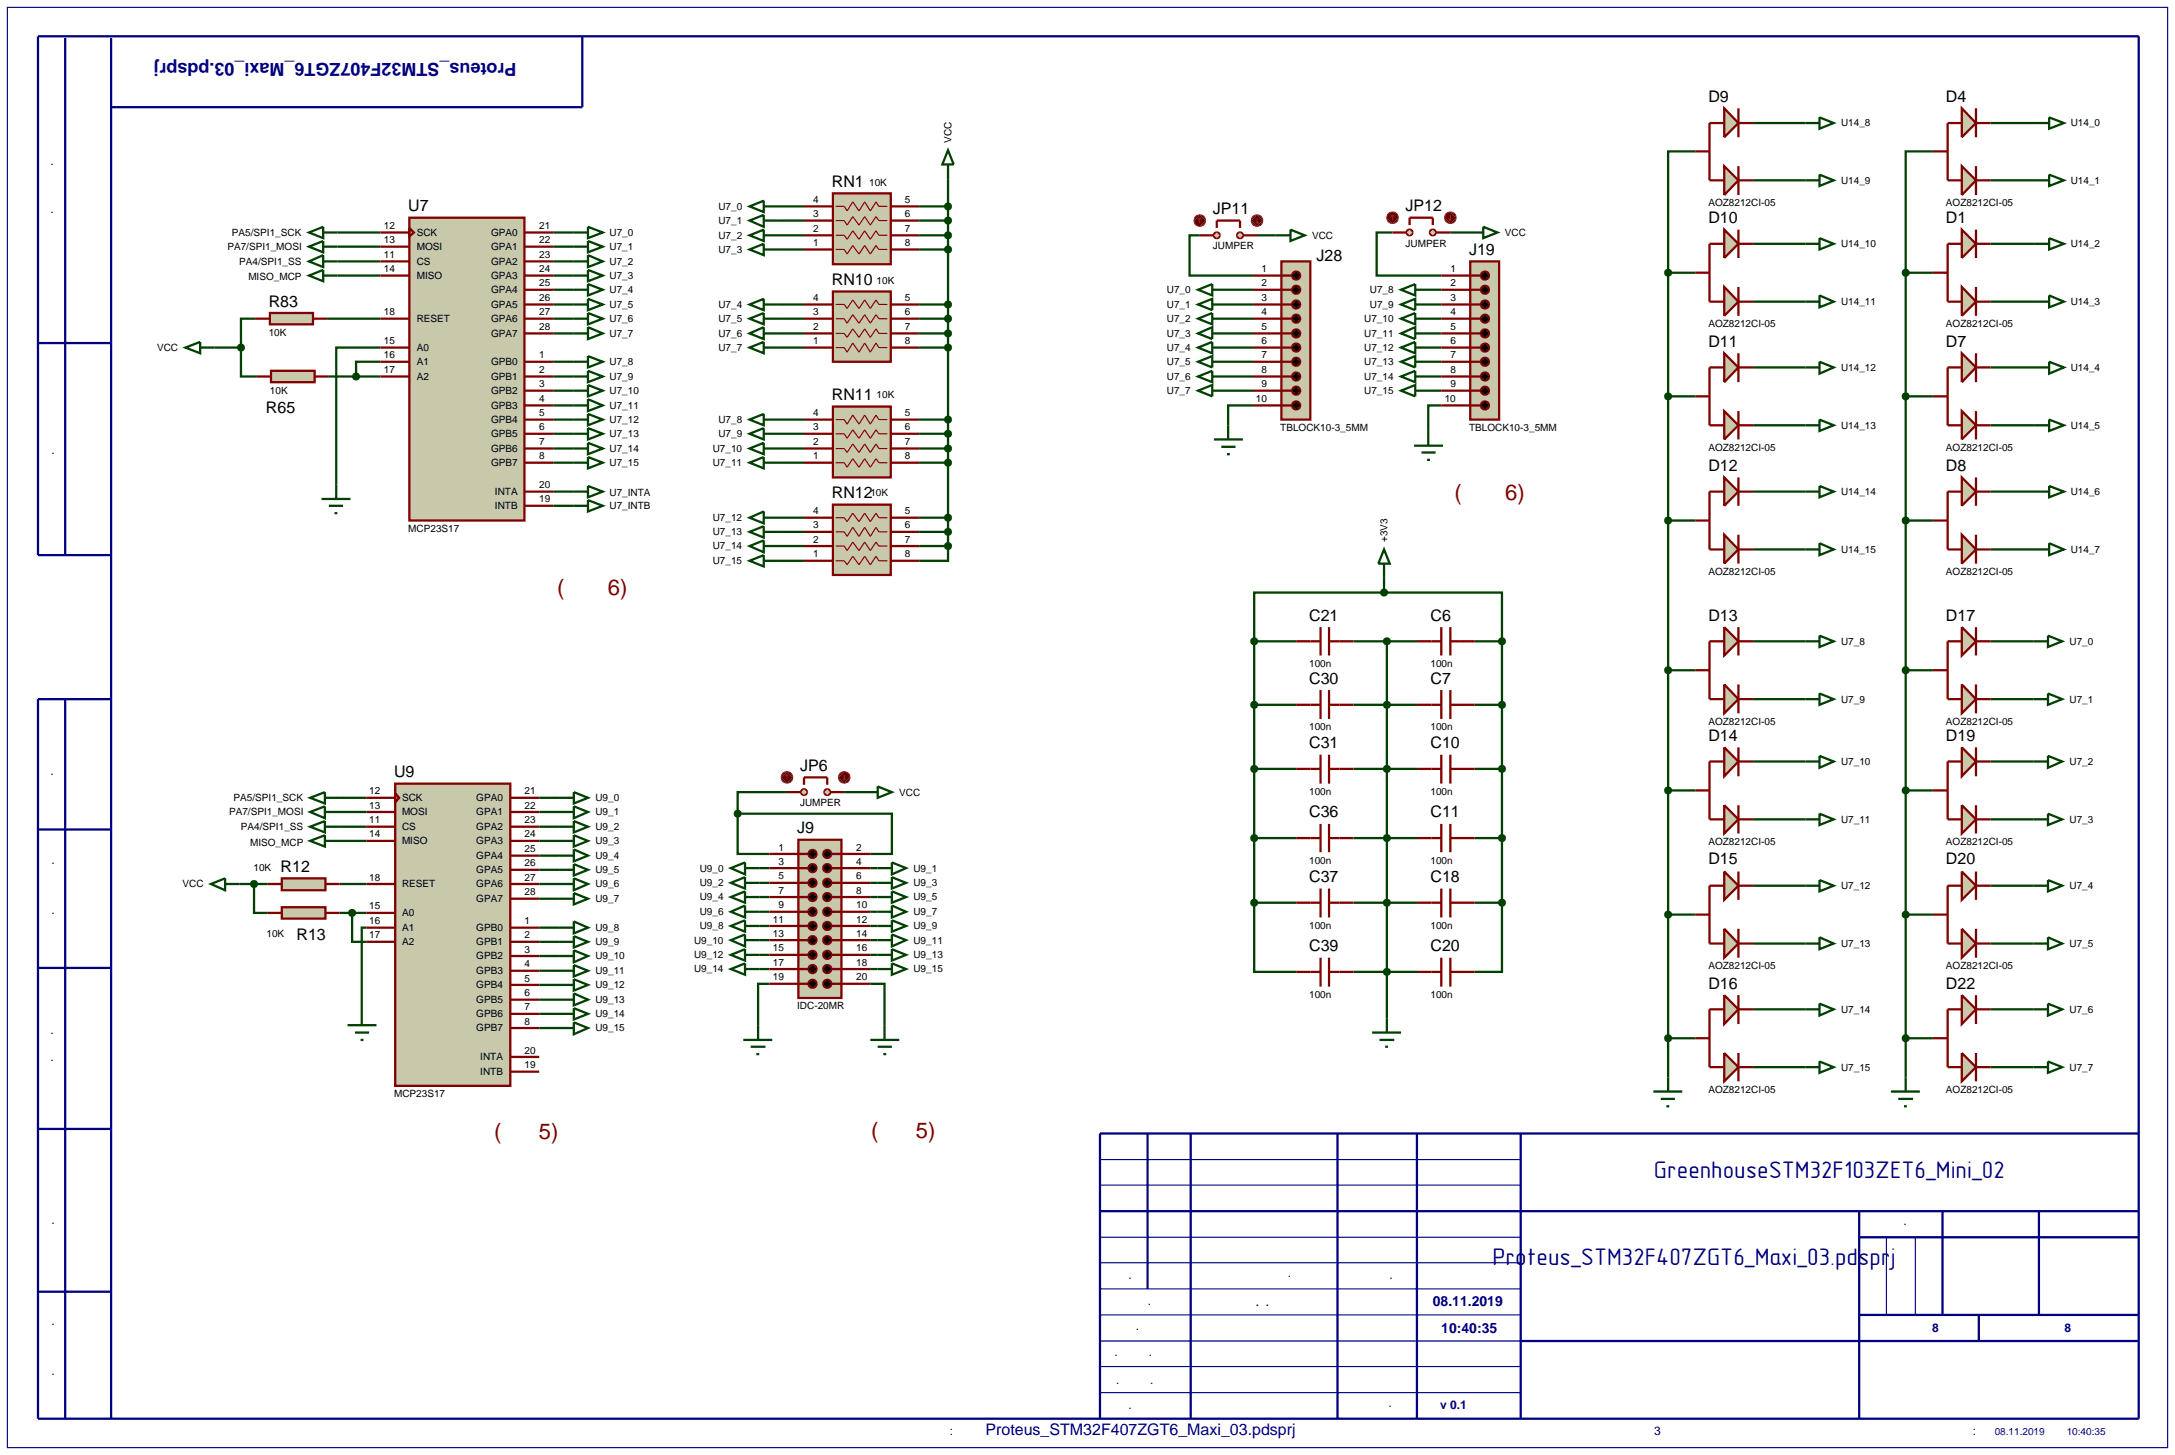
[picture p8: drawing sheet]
<svg xmlns="http://www.w3.org/2000/svg" width="384mm" height="257mm" viewBox="0 0 384 257" stroke-linecap="round" stroke-linejoin="round" font-family="sans-serif">
<defs><g id="words">
<g font-size="4.2" fill="#000080">
<text x="291.7" y="207.8">GreenhouseSTM32F103ZET6_Mini_02</text>
<text x="263.2" y="223.2">Proteus_STM32F407ZGT6_Maxi_03.pdsprj</text>
</g>
<g font-size="3.9" fill="#800000">
<text x="256.5" y="88.2">(адр 6)</text>
<text x="98.2" y="105">(адр 6)</text>
<text x="48.8" y="200.9">Модуль управления (адр5)</text>
<text x="115.4" y="200.6">Разъем управления (адр5)</text>
</g>
<text font-size="3.2" fill="#000080" x="91.1" y="11.2" transform="rotate(-180 91.1 11.2)">Proteus_STM32F407ZGT6_Maxi_03.pdsprj</text>
<g font-size="2.8">
<text x="301.3" y="18">D9</text>
<text x="343.2" y="18">D4</text>
<text x="146.7" y="33">RN1</text>
<text x="72" y="37.3">U7</text>
<text x="213.9" y="37.8">JP11</text>
<text x="247.9" y="37.3">JP12</text>
<text x="301.3" y="39.4">D10</text>
<text x="343.2" y="39.4">D1</text>
<text x="232.2" y="46">J28</text>
<text x="259.1" y="45">J19</text>
<text x="146.7" y="50.3">RN10</text>
<text x="47.4" y="54.1">R83</text>
<text x="301.3" y="61.2">D11</text>
<text x="343.2" y="61.2">D7</text>
<text x="146.7" y="70.6">RN11</text>
<text x="46.9" y="72.9">R65</text>
<text x="301.3" y="83.1">D12</text>
<text x="343.2" y="83.1">D8</text>
<text x="146.7" y="87.9">RN12</text>
<text x="230.9" y="109.5">C21</text>
<text x="252.3" y="109.5">C6</text>
<text x="301.3" y="109.5">D13</text>
<text x="343.2" y="109.5">D17</text>
<text x="230.9" y="120.6">C30</text>
<text x="252.3" y="120.6">C7</text>
<text x="230.9" y="132">C31</text>
<text x="252.3" y="132">C10</text>
<text x="301.3" y="130.7">D14</text>
<text x="343.2" y="130.7">D19</text>
<text x="69.5" y="137.1">U9</text>
<text x="141.1" y="136">JP6</text>
<text x="140.6" y="147">J9</text>
<text x="230.9" y="144.2">C36</text>
<text x="252.3" y="144.2">C11</text>
<text x="49.5" y="153.8">R12</text>
<text x="230.9" y="155.6">C37</text>
<text x="252.3" y="155.6">C18</text>
<text x="301.3" y="152.5">D15</text>
<text x="343.2" y="152.5">D20</text>
<text x="52.3" y="165.8">R13</text>
<text x="230.9" y="167.8">C39</text>
<text x="252.3" y="167.8">C20</text>
<text x="301.3" y="174.4">D16</text>
<text x="343.2" y="174.4">D22</text>
</g>
<text font-size="2.8" fill="#000080" x="173.8" y="253.2">Proteus_STM32F407ZGT6_Maxi_03.pdsprj</text>
<g font-size="2.5" fill="#000080">
<text x="252.7" y="230.3">08.11.2019</text>
<text x="254.2" y="235">10:40:35</text>
</g>
<g font-size="2.1" fill="#000080">
<text x="9.3" y="42.7" transform="rotate(-90 9.3 42.7)">Перв. примен.</text>
<text x="9.5" y="86.3" transform="rotate(-90 9.5 86.3)">Справ. №</text>
<text x="9.3" y="141.9" transform="rotate(-90 9.3 141.9)">Подп. и дата</text>
<text x="9.5" y="165.2" transform="rotate(-90 9.5 165.2)">Инв. № дубл.</text>
<text x="9.3" y="192.2" transform="rotate(-90 9.3 192.2)">Взам. инв. №</text>
<text x="9.5" y="221.1" transform="rotate(-90 9.5 221.1)">Подп. и дата</text>
<text x="332.2" y="216.1">Лит.</text>
<text x="195.1" y="225.5">Изм.</text>
<text x="218.4" y="225.2">№ докум.</text>
<text x="240" y="225.5">Подп.</text>
<text x="195.3" y="230.1">Разраб.</text>
<text x="195.3" y="234.6">Пров.</text>
<text x="195.3" y="239.2">Т.контр.</text>
<text x="340.8" y="234.9">8</text>
<text x="364.1" y="234.9">8</text>
<text x="195.3" y="244">Н.контр.</text>
<text x="9.5" y="246.5" transform="rotate(-90 9.5 246.5)">Инв. № подл.</text>
<text x="195.6" y="248.4">Утв.</text>
<text x="239" y="248.1">Ревиз.</text>
<text x="254" y="248.4">v 0.1</text>
<text x="154" y="253">Файл проекта:</text>
<text x="282.2" y="253.1">Формат А3</text>
<text x="339.3" y="253.1">Изменен:</text>
</g>
<g font-size="1.8">
<text x="324.7" y="22.3">U14_8</text>
<text x="365.2" y="22.3">U14_0</text>
<text x="167.8" y="25.2" transform="rotate(-90 167.8 25.2)">VCC</text>
<text x="143.4" y="35.8">4</text>
<text x="153.3" y="32.8">10K</text>
<text x="159.6" y="35.8">5</text>
<text x="324.7" y="32.4">U14_9</text>
<text x="365.2" y="32.4">U14_1</text>
<text x="40.9" y="41.6">PA5/SPI1_SCK</text>
<text x="67.7" y="40.4">12</text>
<text x="73.5" y="41.6">SCK</text>
<text x="86.6" y="41.6">GPA0</text>
<text x="95.1" y="40.4">21</text>
<text x="107.5" y="41.6">U7_0</text>
<text x="126.7" y="37">U7_0</text>
<text x="126.7" y="39.5">U7_1</text>
<text x="143.4" y="40.9">2</text>
<text x="143.4" y="38.3">3</text>
<text x="159.6" y="40.9">7</text>
<text x="159.6" y="38.3">6</text>
<text x="265.4" y="41.6">VCC</text>
<text x="301.3" y="36.4">AOZ8212CI-05</text>
<text x="343.2" y="36.4">AOZ8212CI-05</text>
<text x="40.1" y="44.1">PA7/SPI1_MOSI</text>
<text x="42.2" y="46.7">PA4/SPI1_SS</text>
<text x="67.7" y="42.9">13</text>
<text x="67.7" y="45.5">11</text>
<text x="67.7" y="48">14</text>
<text x="73.5" y="44.1">MOSI</text>
<text x="73.5" y="46.7">CS</text>
<text x="86.6" y="44.1">GPA1</text>
<text x="86.6" y="46.7">GPA2</text>
<text x="95.1" y="42.9">22</text>
<text x="95.1" y="45.5">23</text>
<text x="95.1" y="48">24</text>
<text x="107.5" y="44.1">U7_1</text>
<text x="107.5" y="46.7">U7_2</text>
<text x="126.7" y="42.1">U7_2</text>
<text x="126.7" y="44.6">U7_3</text>
<text x="143.4" y="43.4">1</text>
<text x="159.6" y="43.4">8</text>
<text x="213.9" y="44">JUMPER</text>
<text x="222.5" y="48">1</text>
<text x="231.4" y="42.1">VCC</text>
<text x="247.9" y="43.5">JUMPER</text>
<text x="255.8" y="48">1</text>
<text x="324.7" y="43.6">U14_10</text>
<text x="365.2" y="43.6">U14_2</text>
<text x="43.8" y="49.4">MISO_MCP</text>
<text x="73.5" y="49.2">MISO</text>
<text x="86.6" y="49.2">GPA3</text>
<text x="86.6" y="51.7">GPA4</text>
<text x="95.1" y="50.5">25</text>
<text x="95.1" y="53.1">26</text>
<text x="107.5" y="49.2">U7_3</text>
<text x="107.5" y="51.7">U7_4</text>
<text x="143.4" y="53.1">4</text>
<text x="154.6" y="50.1">10K</text>
<text x="159.6" y="53.1">5</text>
<text x="205.8" y="51.7">U7_0</text>
<text x="222.5" y="50.5">2</text>
<text x="222.5" y="53.1">3</text>
<text x="241.6" y="51.7">U7_8</text>
<text x="255.8" y="50.5">2</text>
<text x="255.8" y="53.1">3</text>
<text x="324.7" y="53.8">U14_11</text>
<text x="365.2" y="53.8">U14_3</text>
<text x="47.4" y="59.2">10K</text>
<text x="67.7" y="55.6">18</text>
<text x="73.5" y="56.8">RESET</text>
<text x="86.6" y="54.3">GPA5</text>
<text x="86.6" y="56.8">GPA6</text>
<text x="86.6" y="59.4">GPA7</text>
<text x="95.1" y="55.6">27</text>
<text x="95.1" y="58.2">28</text>
<text x="107.5" y="54.3">U7_5</text>
<text x="107.5" y="56.8">U7_6</text>
<text x="107.5" y="59.4">U7_7</text>
<text x="126.7" y="54.3">U7_4</text>
<text x="126.7" y="56.8">U7_5</text>
<text x="126.7" y="59.4">U7_6</text>
<text x="143.4" y="58.2">2</text>
<text x="143.4" y="55.6">3</text>
<text x="159.6" y="58.2">7</text>
<text x="159.6" y="55.6">6</text>
<text x="205.8" y="54.3">U7_1</text>
<text x="205.8" y="56.8">U7_2</text>
<text x="205.8" y="59.4">U7_3</text>
<text x="222.5" y="55.6">4</text>
<text x="222.5" y="58.2">5</text>
<text x="240.6" y="56.8">U7_10</text>
<text x="240.6" y="59.4">U7_11</text>
<text x="241.6" y="54.3">U7_9</text>
<text x="255.8" y="55.6">4</text>
<text x="255.8" y="58.2">5</text>
<text x="301.3" y="57.7">AOZ8212CI-05</text>
<text x="343.2" y="57.7">AOZ8212CI-05</text>
<text x="27.7" y="61.9">VCC</text>
<text x="67.7" y="60.7">15</text>
<text x="67.7" y="63.2">16</text>
<text x="67.7" y="65.8">17</text>
<text x="73.5" y="61.9">A0</text>
<text x="73.5" y="64.4">A1</text>
<text x="86.6" y="64.4">GPB0</text>
<text x="95.1" y="63.2">1</text>
<text x="95.1" y="65.8">2</text>
<text x="107.5" y="64.4">U7_8</text>
<text x="126.7" y="61.9">U7_7</text>
<text x="143.4" y="60.7">1</text>
<text x="159.6" y="60.7">8</text>
<text x="205.8" y="61.9">U7_4</text>
<text x="205.8" y="64.4">U7_5</text>
<text x="222.5" y="60.7">6</text>
<text x="222.5" y="63.2">7</text>
<text x="222.5" y="65.8">8</text>
<text x="240.6" y="61.9">U7_12</text>
<text x="240.6" y="64.4">U7_13</text>
<text x="255.8" y="60.7">6</text>
<text x="255.8" y="63.2">7</text>
<text x="255.8" y="65.8">8</text>
<text x="324.7" y="65.4">U14_12</text>
<text x="365.2" y="65.4">U14_4</text>
<text x="47.6" y="69.4">10K</text>
<text x="73.5" y="67">A2</text>
<text x="86.6" y="67">GPB1</text>
<text x="86.6" y="69.5">GPB2</text>
<text x="95.1" y="68.3">3</text>
<text x="95.1" y="70.9">4</text>
<text x="107.5" y="67">U7_9</text>
<text x="107.5" y="69.5">U7_10</text>
<text x="154.6" y="70.2">10K</text>
<text x="205.8" y="67">U7_6</text>
<text x="205.8" y="69.5">U7_7</text>
<text x="221.5" y="70.9">10</text>
<text x="222.5" y="68.3">9</text>
<text x="240.6" y="67">U7_14</text>
<text x="240.6" y="69.5">U7_15</text>
<text x="254.8" y="70.9">10</text>
<text x="255.8" y="68.3">9</text>
<text x="86.6" y="72.1">GPB3</text>
<text x="86.6" y="74.6">GPB4</text>
<text x="86.6" y="77.1">GPB5</text>
<text x="95.1" y="73.4">5</text>
<text x="95.1" y="75.9">6</text>
<text x="107.5" y="72.1">U7_11</text>
<text x="107.5" y="74.6">U7_12</text>
<text x="107.5" y="77.1">U7_13</text>
<text x="126.7" y="74.6">U7_8</text>
<text x="126.7" y="77.1">U7_9</text>
<text x="143.4" y="75.9">3</text>
<text x="143.4" y="73.4">4</text>
<text x="159.6" y="75.9">6</text>
<text x="159.6" y="73.4">5</text>
<text x="225.8" y="76">TBLOCK10-3_5MM</text>
<text x="259.1" y="76">TBLOCK10-3_5MM</text>
<text x="324.7" y="75.6">U14_13</text>
<text x="365.2" y="75.6">U14_5</text>
<text x="86.6" y="79.7">GPB6</text>
<text x="86.6" y="82.2">GPB7</text>
<text x="95.1" y="78.5">7</text>
<text x="95.1" y="81">8</text>
<text x="107.5" y="79.7">U7_14</text>
<text x="107.5" y="82.2">U7_15</text>
<text x="125.7" y="79.7">U7_10</text>
<text x="125.7" y="82.2">U7_11</text>
<text x="143.4" y="81">1</text>
<text x="143.4" y="78.5">2</text>
<text x="159.6" y="81">8</text>
<text x="159.6" y="78.5">7</text>
<text x="301.3" y="79.6">AOZ8212CI-05</text>
<text x="343.2" y="79.6">AOZ8212CI-05</text>
<text x="87.3" y="87.3">INTA</text>
<text x="87.3" y="89.8">INTB</text>
<text x="95.1" y="86.1">20</text>
<text x="95.1" y="88.6">19</text>
<text x="107.5" y="87.5">U7_INTA</text>
<text x="107.5" y="89.8">U7_INTB</text>
<text x="153.5" y="87.4">10K</text>
<text x="324.7" y="87.3">U14_14</text>
<text x="365.2" y="87.3">U14_6</text>
<text x="72" y="93.8">MCP23S17</text>
<text x="125.7" y="91.9">U7_12</text>
<text x="125.7" y="94.4">U7_13</text>
<text x="143.4" y="95.7">2</text>
<text x="143.4" y="93.2">3</text>
<text x="143.4" y="90.7">4</text>
<text x="159.6" y="95.7">7</text>
<text x="159.6" y="93.2">6</text>
<text x="159.6" y="90.7">5</text>
<text x="244.7" y="95.6" transform="rotate(-90 244.7 95.6)">+3V3</text>
<text x="125.7" y="96.9">U7_14</text>
<text x="125.7" y="99.5">U7_15</text>
<text x="143.4" y="98.3">1</text>
<text x="159.6" y="98.3">8</text>
<text x="301.3" y="101.4">AOZ8212CI-05</text>
<text x="324.7" y="97.5">U14_15</text>
<text x="343.2" y="101.4">AOZ8212CI-05</text>
<text x="365.2" y="97.5">U14_7</text>
<text x="324.7" y="113.7">U7_8</text>
<text x="365" y="113.7">U7_0</text>
<text x="230.9" y="117.7">100n</text>
<text x="252.3" y="117.7">100n</text>
<text x="324.7" y="123.9">U7_9</text>
<text x="365" y="123.9">U7_1</text>
<text x="230.9" y="128.8">100n</text>
<text x="252.3" y="128.8">100n</text>
<text x="301.3" y="127.8">AOZ8212CI-05</text>
<text x="343.2" y="127.8">AOZ8212CI-05</text>
<text x="324.7" y="134.9">U7_10</text>
<text x="365" y="134.9">U7_2</text>
<text x="40.4" y="143.8">PA7/SPI1_MOSI</text>
<text x="41.2" y="141.3">PA5/SPI1_SCK</text>
<text x="65.1" y="142.6">13</text>
<text x="65.1" y="140.1">12</text>
<text x="70.9" y="143.8">MOSI</text>
<text x="70.9" y="141.3">SCK</text>
<text x="84" y="141.3">GPA0</text>
<text x="84" y="143.8">GPA1</text>
<text x="92.5" y="140.1">21</text>
<text x="92.5" y="142.6">22</text>
<text x="105" y="141.3">U9_0</text>
<text x="105" y="143.8">U9_1</text>
<text x="141.1" y="142.2">JUMPER</text>
<text x="158.6" y="140.3">VCC</text>
<text x="230.9" y="140.2">100n</text>
<text x="252.3" y="140.2">100n</text>
<text x="42.5" y="146.4">PA4/SPI1_SS</text>
<text x="44.1" y="149.2">MISO_MCP</text>
<text x="65.1" y="145.2">11</text>
<text x="65.1" y="147.7">14</text>
<text x="70.9" y="146.4">CS</text>
<text x="70.9" y="148.9">MISO</text>
<text x="84" y="146.4">GPA2</text>
<text x="84" y="148.9">GPA3</text>
<text x="92.5" y="145.2">23</text>
<text x="92.5" y="147.7">24</text>
<text x="105" y="146.4">U9_2</text>
<text x="105" y="148.9">U9_3</text>
<text x="137.3" y="150">1</text>
<text x="151" y="150">2</text>
<text x="301.3" y="149">AOZ8212CI-05</text>
<text x="324.7" y="145.1">U7_11</text>
<text x="343.2" y="149">AOZ8212CI-05</text>
<text x="365" y="145.1">U7_3</text>
<text x="44.7" y="153.6">10K</text>
<text x="65.1" y="155.3">18</text>
<text x="84" y="151.5">GPA4</text>
<text x="84" y="154">GPA5</text>
<text x="92.5" y="150.3">25</text>
<text x="92.5" y="152.8">26</text>
<text x="92.5" y="155.3">27</text>
<text x="105" y="151.5">U9_4</text>
<text x="105" y="154">U9_5</text>
<text x="123.4" y="153.7">U9_0</text>
<text x="137.3" y="152.5">3</text>
<text x="137.3" y="155.1">5</text>
<text x="151" y="152.5">4</text>
<text x="151" y="155.1">6</text>
<text x="161.1" y="153.7">U9_1</text>
<text x="230.9" y="152.4">100n</text>
<text x="252.3" y="152.4">100n</text>
<text x="32.2" y="156.5">VCC</text>
<text x="65.1" y="160.4">15</text>
<text x="70.9" y="161.6">A0</text>
<text x="70.9" y="156.5">RESET</text>
<text x="84" y="156.5">GPA6</text>
<text x="84" y="159.1">GPA7</text>
<text x="92.5" y="157.9">28</text>
<text x="105" y="156.5">U9_6</text>
<text x="105" y="159.1">U9_7</text>
<text x="123.4" y="156.3">U9_2</text>
<text x="123.4" y="158.8">U9_4</text>
<text x="123.4" y="161.4">U9_6</text>
<text x="137.3" y="157.6">7</text>
<text x="137.3" y="160.2">9</text>
<text x="151" y="157.6">8</text>
<text x="151" y="160.2">10</text>
<text x="161.1" y="156.3">U9_3</text>
<text x="161.1" y="158.8">U9_5</text>
<text x="161.1" y="161.4">U9_7</text>
<text x="324.7" y="156.8">U7_12</text>
<text x="365" y="156.8">U7_4</text>
<text x="47" y="165.3">10K</text>
<text x="65.1" y="163">16</text>
<text x="65.1" y="165.5">17</text>
<text x="70.9" y="164.2">A1</text>
<text x="70.9" y="166.7">A2</text>
<text x="84" y="164.2">GPB0</text>
<text x="84" y="166.7">GPB1</text>
<text x="92.5" y="163">1</text>
<text x="92.5" y="165.5">2</text>
<text x="92.5" y="168">3</text>
<text x="105" y="164.2">U9_8</text>
<text x="105" y="166.7">U9_9</text>
<text x="122.4" y="166.4">U9_10</text>
<text x="123.4" y="163.9">U9_8</text>
<text x="136.3" y="162.7">11</text>
<text x="136.3" y="165.2">13</text>
<text x="136.3" y="167.8">15</text>
<text x="151" y="162.7">12</text>
<text x="151" y="165.2">14</text>
<text x="151" y="167.8">16</text>
<text x="161.1" y="163.9">U9_9</text>
<text x="161.1" y="166.4">U9_11</text>
<text x="230.9" y="163.8">100n</text>
<text x="252.3" y="163.8">100n</text>
<text x="324.7" y="167">U7_13</text>
<text x="365" y="167">U7_5</text>
<text x="84" y="169.2">GPB2</text>
<text x="84" y="171.8">GPB3</text>
<text x="92.5" y="170.6">4</text>
<text x="92.5" y="173.1">5</text>
<text x="105" y="169.2">U9_10</text>
<text x="105" y="171.8">U9_11</text>
<text x="122.4" y="169">U9_12</text>
<text x="122.4" y="171.5">U9_14</text>
<text x="136.3" y="170.3">17</text>
<text x="136.3" y="172.9">19</text>
<text x="151" y="170.3">18</text>
<text x="151" y="172.9">20</text>
<text x="161.1" y="169">U9_13</text>
<text x="161.1" y="171.5">U9_15</text>
<text x="301.3" y="170.9">AOZ8212CI-05</text>
<text x="343.2" y="170.9">AOZ8212CI-05</text>
<text x="84" y="174.3">GPB4</text>
<text x="84" y="176.9">GPB5</text>
<text x="84" y="179.4">GPB6</text>
<text x="92.5" y="175.7">6</text>
<text x="92.5" y="178.2">7</text>
<text x="105" y="174.3">U9_12</text>
<text x="105" y="176.9">U9_13</text>
<text x="105" y="179.4">U9_14</text>
<text x="140.6" y="178">IDC-20MR</text>
<text x="230.9" y="176">100n</text>
<text x="252.3" y="176">100n</text>
<text x="324.7" y="178.6">U7_14</text>
<text x="365" y="178.6">U7_6</text>
<text x="84" y="181.9">GPB7</text>
<text x="92.5" y="180.7">8</text>
<text x="92.5" y="185.8">20</text>
<text x="105" y="181.9">U9_15</text>
<text x="84.7" y="187">INTA</text>
<text x="84.7" y="189.6">INTB</text>
<text x="92.5" y="188.4">19</text>
<text x="324.7" y="188.8">U7_15</text>
<text x="365" y="188.8">U7_7</text>
<text x="69.5" y="193.5">MCP23S17</text>
<text x="301.3" y="192.7">AOZ8212CI-05</text>
<text x="343.2" y="192.7">AOZ8212CI-05</text>
</g>
<g font-size="1.8" fill="#000080">
<text x="211.3" y="230.4">Мосейчук А.В.</text>
<text x="351.8" y="253.1">08.11.2019</text>
<text x="364.5" y="253.1">10:40:35</text>
</g>
</g></defs>
<path d="M1.3 1.3h381v254h-381zM194 218.2h74.2M194 209h74.2M194 204.5h74.2M332.7 218.2v13.7M337.8 218.2v13.7M194 222.7h74.2M194 231.9h74.2M194 236.5h74.2M194 227.3h74.2M194 241h74.2M194 245.6h74.2" fill="none" stroke="#000080" stroke-width=".2"/>
<g fill="none" stroke="#000080" stroke-width=".4">
<path d="M11.5 6.7v91.2M19.6 6.7v243.5M102.7 6.4v12.5h-83.1M6.7 60.5h12.9M19.6 97.9h-12.9v-91.5h370.5v243.8h-370.5v-126.9h12.9M11.5 123.3v126.9M6.7 146.3h12.9M6.7 170.7h12.9M6.7 199.1h12.9M202.4 199.9v27.4M210 199.9v50.3M235.9 199.9v50.3"/>
<path d="M249.9 199.9v50.3M268.2 199.9v50.3M377.2 199.9h-183.2v50.3M194 213.6h183.2M327.9 213.6v36.6M327.9 218.2h49.3M342.6 213.6v18.3M359.6 213.6v18.3M6.7 227.8h12.9M268.2 236.5h109M327.9 231.9h49.3M349 231.9v4.6"/>
</g>
<g fill="none" stroke="#004000" stroke-width=".4">
<path d="M137.2 38.9h4.6M137.2 36.4h4.6M162.1 38.9h5.1M162.1 36.4h5.1M167.2 31.6v64.7M299 26.7h-4.8v21.4M309.2 31.8h9.2M309.2 21.7h9.2M340.9 26.7h-4.8v21.4M351.1 31.8h7.8M351.1 21.7h7.8M45 56.2h-2.5v5.1"/>
<path d="M57.7 56.2h9.4M59.5 41h7.6M59.5 43.5h7.6M59.5 46.1h7.6M59.5 48.6h7.6M97.6 58.8h3.6M97.6 56.2h3.6M97.6 53.7h3.6M97.6 41h3.6M97.6 43.5h3.6M97.6 46.1h3.6M97.6 48.6h3.6"/>
<path d="M97.6 51.1h3.6M137.2 44h4.6M137.2 41.5h4.6M137.2 58.8h4.6M137.2 56.2h4.6M137.2 53.7h4.6M162.1 44h5.1M162.1 41.5h5.1M162.1 58.8h5.1M162.1 56.2h5.1M162.1 53.7h5.1M211.6 41.5h-1.8v7.1h11.2"/>
<path d="M216.4 58.8h4.6M216.4 56.2h4.6M216.4 53.7h4.6M216.4 51.1h4.6M221.7 41.5h3.3M245.6 41h-2.8v7.6h11.4M252.2 58.8h2M252.2 56.2h2M252.2 53.7h2M252.2 51.1h2M255.8 41h3.3M294.2 48.1h4.8"/>
<path d="M294.2 48.1v141.9M309.2 53.2h9.2M309.2 43h9.2M336.1 48.1h4.8M336.1 48.1v141.9M351.1 53.2h7.8M351.1 43h7.8M37.8 61.3h4.7M42.5 61.3v5.1h2.8M58 66.4h9.1M67.1 61.3h-7.8v24.1M67.1 63.8h-4.3v2.6"/>
<path d="M97.6 79.1h3.6M97.6 76.5h3.6M97.6 74h3.6M97.6 63.8h3.6M97.6 66.4h3.6M97.6 68.9h3.6M97.6 71.5h3.6M137.2 61.3h4.6M137.2 79.1h4.6M137.2 76.5h4.6M137.2 74h4.6M162.1 61.3h5.1"/>
<path d="M162.1 79.1h5.1M162.1 76.5h5.1M162.1 74h5.1M216.4 61.3h4.6M216.4 63.8h4.6M216.4 66.4h4.6M216.4 68.9h4.6M221 71.5h-4.4v3.5M252.2 61.3h2M252.2 63.8h2M252.2 66.4h2M252.2 68.9h2"/>
<path d="M254.2 71.5h-2.3v4.5M294.2 69.9h4.8M309.2 75h9.2M309.2 64.8h9.2M336.1 69.9h4.8M351.1 75h7.8M351.1 64.8h7.8M97.6 81.6h3.6M97.6 86.7h3.6M97.6 89.2h3.6M137.2 81.6h4.6M137.2 98.9h4.6"/>
<path d="M137.2 96.3h4.6M137.2 93.8h4.6M137.2 91.3h4.6M162.1 81.6h5.1M162.1 96.3h5.1M162.1 93.8h5.1M162.1 91.3h5.1M167.2 96.3v2.6h-5.1M294.2 91.8h4.8M309.2 86.7h9.2M309.2 96.9h9.2M336.1 91.8h4.8"/>
<path d="M351.1 86.7h7.8M351.1 96.9h7.8M221.2 113.1h7.4M221.2 113.1v46.1M238.7 113.1h11.2M244.1 104.5h20.8v8.6M244.1 104.5h-22.9v8.6M244.1 101.9v2.6M244.6 113.1v66.5M260.1 113.1h4.8M264.9 113.1v46.1M294.2 118.2h4.8"/>
<path d="M309.2 113.1h9.2M336.1 118.2h4.8M351.1 113.1h7.5M138.8 139.7h-8.7v3.8M148.9 139.7h3.3M221.2 124.3h7.4M221.2 135.6h7.4M238.7 124.3h11.2M238.7 135.6h11.2M260.1 124.3h4.8M260.1 135.6h4.8M294.2 139.4h4.8"/>
<path d="M309.2 123.3h9.2M309.2 134.3h9.2M336.1 139.4h4.8M351.1 123.3h7.5M351.1 134.3h7.5M42.2 155.9h5M44.8 155.9v5.1h2.4M59.8 140.7h4.8M59.8 143.2h4.8M59.8 145.8h4.8M59.8 148.3h4.8M59.9 155.9h4.7"/>
<path d="M95.1 140.7h3.5M95.1 143.2h3.5M95.1 145.8h3.5M95.1 148.3h3.5M95.1 150.9h3.5M95.1 153.4h3.5M95.1 155.9h3.5M95.1 158.5h3.5M130.1 143.5v7.1h5.6M130.1 143.5h27.2v7.1h-3.8M133.9 153.1h1.8M133.9 155.7h1.8"/>
<path d="M133.9 158.2h1.8M153.5 153.1h1.3M153.5 155.7h1.3M153.5 158.2h1.3M221.2 159.2v12.2h7.4M221.2 147.8h7.4M221.2 159.2h7.4M238.7 147.8h11.2M238.7 159.2h11.2M260.1 147.8h4.8M260.1 159.2h4.8M264.9 159.2v12.2h-4.8"/>
<path d="M309.2 144.5h9.2M309.2 156.2h9.2M351.1 144.5h7.5M351.1 156.2h7.5M59.9 161h4.7M62.1 161v5.1h2.5M64.6 163.6h-.8v14.7M95.1 163.6h3.5M95.1 166.1h3.5M95.1 168.6h3.5M95.1 171.2h3.5M95.1 173.7h3.5"/>
<path d="M95.1 176.3h3.5M95.1 178.8h3.5M133.9 160.8h1.8M133.9 163.3h1.8M133.9 165.8h1.8M133.9 168.4h1.8M133.9 170.9h1.8M135.7 173.5h-2v7.3M153.5 173.5h2.5v7.3M153.5 160.8h1.3M153.5 163.3h1.3M153.5 165.8h1.3"/>
<path d="M153.5 168.4h1.3M153.5 170.9h1.3M238.7 171.4h11.2M294.2 161.3h4.8M309.2 166.4h9.2M309.2 178h9.2M336.1 161.3h4.8M351.1 166.4h7.5M351.1 178h7.5M95.1 181.3h3.5M294.2 183.1h4.8M309.2 188.2h9.2"/>
<path d="M336.1 183.1h4.8M351.1 188.2h7.5"/>
</g>
<path d="M47.8 65.4h7.7v2h-7.7z" fill="#c8c8aa" stroke="#800000" stroke-width=".4"/>
<path d="M45.3 66.4h2.5M55.5 66.4h2.5" fill="none" stroke="#800000" stroke-width=".4"/>
<path d="M47.6 55.2h7.6v2h-7.6z" fill="#c8c8aa" stroke="#800000" stroke-width=".4"/>
<path d="M45 56.2h2.6M55.2 56.2h2.5" fill="none" stroke="#800000" stroke-width=".4"/>
<path d="M32.7 61.3l2.6-1v2zM35.3 61.3h2.5" fill="none" stroke="#004000" stroke-width=".4"/>
<path d="M42.2 60.9l.3-.1-.5 .5zM42.5 60.8l.3 .1 .2 .4zM42.5 61.8l.5-.5-.2 .4zM42 61.3l.5 .5-.4-.2z" fill="#004000" stroke="#004000" stroke-width=".4"/>
<path d="M42.5 60.8l.5 .5-.5 .5-.5-.5z" fill="#004000"/>
<g fill="none" stroke="#004000" stroke-width=".4">
<path d="M132.2 36.4l2.5-1v2zM132.2 38.9l2.5-1v2.1zM134.7 36.4h2.5M134.7 38.9h2.5M54.5 48.6l2.5-1v2zM54.5 46.1l2.5-1.1v2.1zM54.5 43.5l2.5-1v2zM54.5 41l2.5-1v2zM57 41h2.5M57 43.5h2.5M57 46.1h2.5M57 48.6h2.5"/>
<path d="M101.2 41h2.5M101.2 43.5h2.5M101.2 46.1h2.5M101.2 48.6h2.5M101.2 51.1h2.5M101.2 53.7h2.5M101.2 56.2h2.5M101.2 58.8h2.5M103.7 40l2.6 1-2.6 1zM103.7 42.5l2.6 1-2.6 1zM103.7 45l2.6 1.1-2.6 1zM103.7 47.6l2.6 1-2.6 1z"/>
<path d="M103.7 50.1l2.6 1-2.6 1zM103.7 52.7l2.6 1-2.6 1zM103.7 55.2l2.6 1-2.6 1zM103.7 57.7l2.6 1.1-2.6 1zM132.2 41.5l2.5-1v2zM132.2 44l2.5-1v2zM132.2 53.7l2.5-1v2zM132.2 56.2l2.5-1v2zM132.2 58.8l2.5-1.1v2.1zM134.7 53.7h2.5M134.7 56.2h2.5M134.7 58.8h2.5"/>
<path d="M134.7 41.5h2.5M134.7 44h2.5M101.2 63.8h2.5M101.2 66.4h2.5M101.2 68.9h2.5M101.2 71.5h2.5M101.2 74h2.5M101.2 76.5h2.5M101.2 79.1h2.5M103.7 62.8l2.6 1-2.6 1zM103.7 65.4l2.6 1-2.6 1zM103.7 67.9l2.6 1-2.6 1z"/>
<path d="M103.7 70.4l2.6 1.1-2.6 1zM103.7 73l2.6 1-2.6 1zM103.7 75.5l2.6 1-2.6 1zM103.7 78.1l2.6 1-2.6 1zM132.2 61.3l2.5-1v2zM132.2 74l2.5-1v2zM132.2 76.5l2.5-1v2zM132.2 79.1l2.5-1v2zM134.7 74h2.5M134.7 76.5h2.5M134.7 79.1h2.5M134.7 61.3h2.5"/>
<path d="M56.7 88h5.1M58 89.2h2.5M59 90.5h.5M59.3 85.4v2.6M101.2 89.2h2.5M101.2 81.6h2.5M101.2 86.7h2.5M103.7 80.6l2.6 1-2.6 1zM103.7 85.7l2.6 1-2.6 1zM103.7 88.2l2.6 1-2.6 1zM132.2 81.6l2.5-1v2zM132.2 91.3l2.5-1.1v2.1z"/>
<path d="M132.2 93.8l2.5-1v2zM132.2 96.3l2.5-1v2.1zM132.2 98.9l2.5-1v2zM134.7 81.6h2.5M134.7 91.3h2.5M134.7 93.8h2.5M134.7 96.3h2.5M134.7 98.9h2.5"/>
</g>
<path d="M146.9 34.1h10.2v12.5h-10.2z" fill="#c8c8aa" stroke="#800000" stroke-width=".4"/>
<path d="M147.4 38.9h1.5l.5 .8 1-1.5 1.1 1.5 1-1.5 1 1.5 1-1.5 .5 .7h1.5M147.4 36.4h1.5l.5 .8 1-1.6 1.1 1.6 1-1.6 1 1.6 1-1.6 .5 .8h1.5M147.4 44h1.5l.5 .8 1-1.5 1.1 1.5 1-1.5 1 1.5 1-1.5 .5 .7h1.5M147.4 41.5h1.5l.5 .7 1-1.5 1.1 1.5 1-1.5 1 1.5 1-1.5 .5 .8h1.5" fill="none" stroke="#800000" stroke-width=".2"/>
<path d="M141.8 38.9h5.1M141.8 36.4h5.1M157.1 38.9h5M157.1 36.4h5M141.8 44h5.1M141.8 41.5h5.1M157.1 44h5M157.1 41.5h5" fill="none" stroke="#800000" stroke-width=".4"/>
<path d="M146.9 51.4h10.2v12.4h-10.2z" fill="#c8c8aa" stroke="#800000" stroke-width=".4"/>
<path d="M147.4 58.8h1.5l.5 .7 1-1.5 1.1 1.5 1-1.5 1 1.5 1-1.5 .5 .8h1.5M147.4 56.2h1.5l.5 .8 1-1.5 1.1 1.5 1-1.5 1 1.5 1-1.5 .5 .7h1.5M147.4 53.7h1.5l.5 .7 1-1.5 1.1 1.5 1-1.5 1 1.5 1-1.5 .5 .8h1.5M147.4 61.3h1.5l.5 .8 1-1.6 1.1 1.6 1-1.6 1 1.6 1-1.6 .5 .8h1.5" fill="none" stroke="#800000" stroke-width=".2"/>
<path d="M141.8 58.8h5.1M141.8 56.2h5.1M141.8 53.7h5.1M157.1 58.8h5M157.1 56.2h5M157.1 53.7h5M141.8 61.3h5.1M157.1 61.3h5" fill="none" stroke="#800000" stroke-width=".4"/>
<path d="M146.9 71.7h10.2v12.5h-10.2z" fill="#c8c8aa" stroke="#800000" stroke-width=".4"/>
<path d="M147.4 79.1h1.5l.5 .7 1-1.5 1.1 1.5 1-1.5 1 1.5 1-1.5 .5 .8h1.5M147.4 76.5h1.5l.5 .8 1-1.5 1.1 1.5 1-1.5 1 1.5 1-1.5 .5 .7h1.5M147.4 74h1.5l.5 .8 1-1.6 1.1 1.6 1-1.6 1 1.6 1-1.6 .5 .8h1.5M147.4 81.6h1.5l.5 .8 1-1.5 1.1 1.5 1-1.5 1 1.5 1-1.5 .5 .7h1.5" fill="none" stroke="#800000" stroke-width=".2"/>
<path d="M141.8 79.1h5.1M141.8 76.5h5.1M141.8 74h5.1M157.1 79.1h5M157.1 76.5h5M157.1 74h5M141.8 81.6h5.1M157.1 81.6h5" fill="none" stroke="#800000" stroke-width=".4"/>
<path d="M146.9 89h10.2v12.4h-10.2z" fill="#c8c8aa" stroke="#800000" stroke-width=".4"/>
<path d="M147.4 98.9h1.5l.5 .7 1-1.5 1.1 1.5 1-1.5 1 1.5 1-1.5 .5 .8h1.5M147.4 96.3h1.5l.5 .8 1-1.5 1.1 1.5 1-1.5 1 1.5 1-1.5 .5 .7h1.5M147.4 93.8h1.5l.5 .8 1-1.6 1.1 1.6 1-1.6 1 1.6 1-1.6 .5 .8h1.5M147.4 91.3h1.5l.5 .7 1-1.5 1.1 1.5 1-1.5 1 1.5 1-1.5 .5 .8h1.5" fill="none" stroke="#800000" stroke-width=".2"/>
<path d="M141.8 98.9h5.1M141.8 96.3h5.1M141.8 93.8h5.1M141.8 91.3h5.1M157.1 98.9h5M157.1 96.3h5M157.1 93.8h5M157.1 91.3h5" fill="none" stroke="#800000" stroke-width=".4"/>
<path d="M167.2 26.5l1 2.5h-2zM167.2 29v2.6" fill="none" stroke="#004000" stroke-width=".4"/>
<path d="M166.8 36.1l.4-.2-.5 .5zM167.2 35.9l.3 .1 .2 .4zM167.7 36.4l-.2 .4-.3 .1zM166.7 36.4l.5 .5-.3-.1z" fill="#004000" stroke="#004000" stroke-width=".4"/>
<path d="M166.7 36.4l.5-.5 .5 .5-.5 .5z" fill="#004000"/>
<path d="M166.9 38.5l.3-.1-.5 .5zM167.2 38.4l.4 .2 .1 .3zM167.7 38.9l-.2 .4-.3 .1zM166.7 38.9l.5 .5-.3-.1z" fill="#004000" stroke="#004000" stroke-width=".4"/>
<path d="M167.2 38.4l.5 .5-.5 .5-.5-.5z" fill="#004000"/>
<path d="M166.9 41.1l.3-.1-.5 .5zM167.2 41l.4 .2 .1 .3zM167.7 41.5l-.2 .4-.3 .1zM166.7 41.5l.5 .5-.3-.1z" fill="#004000" stroke="#004000" stroke-width=".4"/>
<path d="M167.2 41l.5 .5-.5 .5-.5-.5z" fill="#004000"/>
<path d="M166.8 43.7l.4-.2-.5 .5zM167.2 43.5l.3 .1 .2 .4zM167.7 44l-.1 .3-.4 .2zM166.7 44l.5 .5-.4-.2z" fill="#004000" stroke="#004000" stroke-width=".4"/>
<path d="M166.7 44l.5-.5 .5 .5-.5 .5z" fill="#004000"/>
<path d="M166.8 53.4l.4-.2-.5 .5zM167.2 53.2l.3 .1 .2 .4zM167.7 53.7l-.1 .3-.4 .2zM166.7 53.7l.5 .5-.3-.1z" fill="#004000" stroke="#004000" stroke-width=".4"/>
<path d="M166.7 53.7l.5-.5 .5 .5-.5 .5z" fill="#004000"/>
<path d="M166.8 55.9l.4-.2-.5 .5zM167.2 55.7l.4 .2 .1 .3zM167.7 56.2l-.2 .4-.3 .1zM166.7 56.2l.5 .5-.3-.1z" fill="#004000" stroke="#004000" stroke-width=".4"/>
<path d="M166.7 56.2l.5-.5 .5 .5-.5 .5z" fill="#004000"/>
<path d="M166.8 58.5l.4-.2-.5 .5zM167.2 58.3l.4 .2 .1 .3zM167.7 58.8l-.2 .4-.3 .1zM166.7 58.8l.5 .5-.3-.1z" fill="#004000" stroke="#004000" stroke-width=".4"/>
<path d="M166.7 58.8l.5-.5 .5 .5-.5 .5z" fill="#004000"/>
<path d="M166.8 61l.4-.2-.5 .5zM167.2 60.8l.4 .2 .1 .3zM167.7 61.3l-.1 .3-.4 .2zM166.7 61.3l.5 .5-.3-.1z" fill="#004000" stroke="#004000" stroke-width=".4"/>
<path d="M166.7 61.3l.5-.5 .5 .5-.5 .5z" fill="#004000"/>
<path d="M166.8 73.7l.4-.2-.5 .5zM167.2 73.5l.4 .2 .1 .3zM167.7 74l-.1 .3-.4 .2zM166.7 74l.5 .5-.3-.1z" fill="#004000" stroke="#004000" stroke-width=".4"/>
<path d="M166.7 74l.5-.5 .5 .5-.5 .5z" fill="#004000"/>
<path d="M166.8 76.2l.4-.2-.5 .5zM167.2 76l.3 .1 .2 .4zM167.7 76.5l-.1 .3-.4 .2zM166.7 76.5l.5 .5-.3-.1z" fill="#004000" stroke="#004000" stroke-width=".4"/>
<path d="M166.7 76.5l.5-.5 .5 .5-.5 .5z" fill="#004000"/>
<path d="M166.8 78.8l.4-.2-.5 .5zM167.2 78.6l.3 .1 .2 .4zM167.7 79.1l-.1 .3-.4 .2zM166.7 79.1l.5 .5-.3-.1z" fill="#004000" stroke="#004000" stroke-width=".4"/>
<path d="M166.7 79.1l.5-.5 .5 .5-.5 .5z" fill="#004000"/>
<path d="M166.8 81.3l.4-.2-.5 .5zM167.2 81.1l.3 .1 .2 .4zM167.7 81.6l-.2 .4-.3 .1zM166.7 81.6l.5 .5-.3-.1z" fill="#004000" stroke="#004000" stroke-width=".4"/>
<path d="M166.7 81.6l.5-.5 .5 .5-.5 .5z" fill="#004000"/>
<path d="M166.8 91l.4-.2-.5 .5zM167.2 90.8l.3 .1 .2 .4zM167.7 91.3l-.2 .4-.3 .1zM166.7 91.3l.5 .5-.3-.1z" fill="#004000" stroke="#004000" stroke-width=".4"/>
<path d="M166.7 91.3l.5-.5 .5 .5-.5 .5z" fill="#004000"/>
<path d="M166.9 93.4l.3-.1-.5 .5zM167.2 93.3l.4 .2 .1 .3zM167.7 93.8l-.2 .4-.3 .1zM166.7 93.8l.5 .5-.3-.1z" fill="#004000" stroke="#004000" stroke-width=".4"/>
<path d="M166.7 93.8l.5-.5 .5 .5-.5 .5z" fill="#004000"/>
<path d="M166.8 96l.4-.2-.5 .5zM167.2 95.8l.3 .1 .2 .4zM167.7 96.3l-.1 .3-.4 .2zM166.7 96.3l.5 .5-.3-.1z" fill="#004000" stroke="#004000" stroke-width=".4"/>
<path d="M166.7 96.3l.5-.5 .5 .5-.5 .5z" fill="#004000"/>
<path d="M72.2 38.4h20.3v53.4h-20.3z" fill="#c8c8aa" stroke="#800000" stroke-width=".4"/>
<g fill="none" stroke="#800000" stroke-width=".4">
<path d="M67.1 41h5.1M67.1 43.5h5.1M67.1 46.1h5.1M67.1 48.6h5.1M67.1 56.2h5.1M72.2 40.2l.8 .8-.8 .7zM92.5 41h5.1M92.5 43.5h5.1M92.5 46.1h5.1M92.5 48.6h5.1M92.5 51.1h5.1M92.5 53.7h5.1"/>
<path d="M92.5 56.2h5.1M92.5 58.8h5.1M67.1 63.8h5.1M67.1 66.4h5.1M67.1 61.3h5.1M92.5 63.8h5.1M92.5 66.4h5.1M92.5 68.9h5.1M92.5 71.5h5.1M92.5 74h5.1M92.5 76.5h5.1M92.5 79.1h5.1"/>
<path d="M92.5 81.6h5.1M92.5 86.7h5.1M92.5 89.2h5.1"/>
</g>
<path d="M69.7 138.2h20.3v53.3h-20.3z" fill="#c8c8aa" stroke="#800000" stroke-width=".4"/>
<g fill="none" stroke="#800000" stroke-width=".4">
<path d="M69.7 139.9l.7 .8-.7 .8zM64.6 140.7h5.1M64.6 143.2h5.1M64.6 145.8h5.1M64.6 148.3h5.1M64.6 155.9h5.1M90 140.7h5.1M90 143.2h5.1M90 145.8h5.1M90 148.3h5.1M90 150.9h5.1M90 153.4h5.1"/>
<path d="M90 155.9h5.1M90 158.5h5.1M64.6 163.6h5.1M64.6 166.1h5.1M64.6 161h5.1M90 163.6h5.1M90 166.1h5.1M90 168.6h5.1M90 171.2h5.1M90 173.7h5.1M90 176.3h5.1M90 178.8h5.1"/>
<path d="M90 181.3h5.1M90 186.4h5.1M90 189h5.1"/>
</g>
<g fill="none" stroke="#004000" stroke-width=".4">
<path d="M101.2 139.7l2.5 1-2.5 1zM98.6 140.7h2.6M98.6 143.2h2.6M98.6 145.8h2.6M98.6 148.3h2.6M98.6 150.9h2.6M98.6 153.4h2.6M98.6 155.9h2.6M98.6 158.5h2.6M101.2 142.2l2.5 1-2.5 1.1zM101.2 144.8l2.5 1-2.5 1zM101.2 147.3l2.5 1-2.5 1z"/>
<path d="M101.2 149.8l2.5 1.1-2.5 1zM101.2 152.4l2.5 1-2.5 1zM101.2 154.9l2.5 1-2.5 1.1zM101.2 157.5l2.5 1-2.5 1zM63.8 178.3v2.5M98.6 163.6h2.6M98.6 166.1h2.6M98.6 168.6h2.6M98.6 171.2h2.6M98.6 173.7h2.6M98.6 176.3h2.6M98.6 178.8h2.6"/>
<path d="M101.2 162.5l2.5 1.1-2.5 1zM101.2 165.1l2.5 1-2.5 1zM101.2 167.6l2.5 1-2.5 1.1zM101.2 170.2l2.5 1-2.5 1zM101.2 172.7l2.5 1-2.5 1zM101.2 175.2l2.5 1.1-2.5 1zM101.2 177.8l2.5 1-2.5 1zM61.3 180.8h5.1M62.6 182.1h2.5M63.6 183.4h.5M98.6 181.3h2.6M101.2 180.3l2.5 1-2.5 1.1z"/>
</g>
<path d="M140.8 148.1h7.6v27.9h-7.6z" fill="#c8c8aa" stroke="#800000" stroke-width=".4"/>
<g fill="none" stroke="#800000" stroke-width=".4">
<path d="M141.8 138.4v-1.3h4.1v1.3M135.7 150.6h6.9M135.7 153.1h6.9M135.7 155.7h6.9M135.7 158.2h6.9M146.6 150.6h6.9M146.6 153.1h6.9M146.6 155.7h6.9M146.6 158.2h6.9M135.7 160.8h6.9M135.7 163.3h6.9M135.7 165.8h6.9"/>
<path d="M135.7 168.4h6.9M135.7 170.9h6.9M135.7 173.5h6.9M146.6 160.8h6.9M146.6 163.3h6.9M146.6 165.8h6.9M146.6 168.4h6.9M146.6 170.9h6.9M146.6 173.5h6.9"/>
</g>
<g fill="#000" stroke="#800000" stroke-width=".4">
<path d="M142.8 150.1l.5-.2-.7 .7zM143.3 149.9a.68 .68 0 0 1 .7 .7zM143.3 151.3l.7-.7a.68 .68 0 0 1-.7 .7zM142.6 150.6l.7 .7a.68 .68 0 0 1-.7-.7z"/>
<path d="M142.8 152.6l.5-.2-.7 .7zM143.3 152.4a.68 .68 0 0 1 .7 .7zM143.3 153.8l.7-.7a.68 .68 0 0 1-.7 .7zM142.6 153.1l.7 .7a.68 .68 0 0 1-.7-.7z"/>
<path d="M142.8 155.2l.5-.2-.7 .7zM143.3 155a.68 .68 0 0 1 .7 .7zM144 155.7a.68 .68 0 0 1-.7 .7zM142.6 155.7l.7 .7a.68 .68 0 0 1-.7-.7z"/>
<path d="M142.8 157.7l.5-.2-.7 .7zM143.3 157.5a.68 .68 0 0 1 .7 .7zM143.3 158.9l.7-.7a.68 .68 0 0 1-.7 .7zM142.6 158.2l.7 .7a.68 .68 0 0 1-.7-.7z"/>
<path d="M145.4 150.1l.5-.2-.7 .7zM145.9 149.9a.68 .68 0 0 1 .7 .7zM146.6 150.6a.68 .68 0 0 1-.7 .7zM145.2 150.6l.7 .7a.68 .68 0 0 1-.7-.7z"/>
<path d="M145.4 152.6l.5-.2-.7 .7zM145.9 152.4a.68 .68 0 0 1 .7 .7zM146.6 153.1a.68 .68 0 0 1-.7 .7zM145.2 153.1l.7 .7a.68 .68 0 0 1-.7-.7z"/>
<path d="M145.4 155.2l.5-.2-.7 .7zM145.9 155a.68 .68 0 0 1 .7 .7zM146.6 155.7a.68 .68 0 0 1-.7 .7zM145.2 155.7l.7 .7a.68 .68 0 0 1-.7-.7z"/>
<path d="M145.4 157.7l.5-.2-.7 .7zM145.9 157.5a.68 .68 0 0 1 .7 .7zM146.6 158.2a.68 .68 0 0 1-.7 .7zM145.2 158.2l.7 .7a.68 .68 0 0 1-.7-.7z"/>
<path d="M142.8 160.3l.5-.2-.7 .7zM143.3 160.1a.68 .68 0 0 1 .7 .7zM143.3 161.5l.7-.7a.68 .68 0 0 1-.7 .7zM142.6 160.8l.7 .7a.68 .68 0 0 1-.7-.7z"/>
<path d="M142.8 162.8l.5-.2-.7 .7zM143.3 162.6a.68 .68 0 0 1 .7 .7zM143.3 164l.7-.7a.68 .68 0 0 1-.7 .7zM142.6 163.3l.7 .7a.68 .68 0 0 1-.7-.7z"/>
<path d="M142.8 165.3l.5-.2-.7 .7zM143.3 165.1a.68 .68 0 0 1 .7 .7zM143.3 166.5l.7-.7a.68 .68 0 0 1-.7 .7zM142.6 165.8l.7 .7a.68 .68 0 0 1-.7-.7z"/>
<path d="M142.8 167.9l.5-.2-.7 .7zM143.3 167.7a.68 .68 0 0 1 .7 .7zM144 168.4a.68 .68 0 0 1-.7 .7zM142.6 168.4l.7 .7a.68 .68 0 0 1-.7-.7z"/>
<path d="M142.8 170.4l.5-.2-.7 .7zM143.3 170.2a.68 .68 0 0 1 .7 .7zM143.3 171.6l.7-.7a.68 .68 0 0 1-.7 .7zM142.6 170.9l.7 .7a.68 .68 0 0 1-.7-.7z"/>
<path d="M142.8 173l.5-.2-.7 .7zM143.3 172.8a.68 .68 0 0 1 .7 .7zM144 173.5a.68 .68 0 0 1-.7 .7zM142.6 173.5l.7 .7a.68 .68 0 0 1-.7-.7z"/>
<path d="M145.4 160.3l.5-.2-.7 .7zM145.9 160.1a.68 .68 0 0 1 .7 .7zM146.6 160.8a.68 .68 0 0 1-.7 .7zM145.2 160.8l.7 .7a.68 .68 0 0 1-.7-.7z"/>
<path d="M145.4 162.8l.5-.2-.7 .7zM145.9 162.6a.68 .68 0 0 1 .7 .7zM146.6 163.3a.68 .68 0 0 1-.7 .7zM145.2 163.3l.7 .7a.68 .68 0 0 1-.7-.7z"/>
<path d="M145.4 165.3l.5-.2-.7 .7zM145.9 165.1a.68 .68 0 0 1 .7 .7zM146.6 165.8a.68 .68 0 0 1-.7 .7zM145.2 165.8l.7 .7a.68 .68 0 0 1-.7-.7z"/>
<path d="M145.4 167.9l.5-.2-.7 .7zM145.9 167.7a.68 .68 0 0 1 .7 .7zM146.6 168.4a.68 .68 0 0 1-.7 .7zM145.2 168.4l.7 .7a.68 .68 0 0 1-.7-.7z"/>
<path d="M145.4 170.4l.5-.2-.7 .7zM145.9 170.2a.68 .68 0 0 1 .7 .7zM146.6 170.9a.68 .68 0 0 1-.7 .7zM145.2 170.9l.7 .7a.68 .68 0 0 1-.7-.7z"/>
<path d="M145.4 173l.5-.2-.7 .7zM145.9 172.8a.68 .68 0 0 1 .7 .7zM146.6 173.5a.68 .68 0 0 1-.7 .7zM145.2 173.5l.7 .7a.68 .68 0 0 1-.7-.7z"/>
</g>
<g fill="#000">
<path d="M143.3 149.9l.7 .7-.7 .7-.7-.7zM142.6 153.1l.7-.7 .7 .7-.7 .7zM142.6 155.7l.7-.7 .7 .7-.7 .7zM142.6 158.2l.7-.7 .7 .7-.7 .7zM145.9 149.9l.7 .7-.7 .7-.7-.7zM145.2 153.1l.7-.7 .7 .7-.7 .7zM145.2 155.7l.7-.7 .7 .7-.7 .7zM145.9 157.5l.7 .7-.7 .7-.7-.7zM142.6 160.8l.7-.7 .7 .7-.7 .7zM143.3 162.6l.7 .7-.7 .7-.7-.7zM142.6 165.8l.7-.7 .7 .7-.7 .7zM142.6 168.4l.7-.7 .7 .7-.7 .7z"/>
<path d="M142.6 170.9l.7-.7 .7 .7-.7 .7zM142.6 173.5l.7-.7 .7 .7-.7 .7zM145.2 160.8l.7-.7 .7 .7-.7 .7zM145.9 162.6l.7 .7-.7 .7-.7-.7zM145.2 165.8l.7-.7 .7 .7-.7 .7zM145.2 168.4l.7-.7 .7 .7-.7 .7zM145.2 170.9l.7-.7 .7 .7-.7 .7zM145.2 173.5l.7-.7 .7 .7-.7 .7z"/>
</g>
<g fill="none" stroke="#004000" stroke-width=".4">
<path d="M128.9 153.1l2.5-1v2.1zM128.9 155.7l2.5-1v2zM128.9 158.2l2.5-1v2zM131.4 153.1h2.5M131.4 155.7h2.5M131.4 158.2h2.5M154.8 153.1h2.5M154.8 155.7h2.5M154.8 158.2h2.5M157.3 152.1l2.5 1-2.5 1.1zM157.3 154.7l2.5 1-2.5 1zM157.3 157.2l2.5 1-2.5 1z"/>
<path d="M157.3 159.7l2.5 1.1-2.5 1zM128.9 160.8l2.5-1.1v2.1zM128.9 163.3l2.5-1v2zM128.9 165.8l2.5-1v2.1zM128.9 168.4l2.5-1v2zM128.9 170.9l2.5-1v2zM131.4 160.8h2.5M131.4 163.3h2.5M131.4 165.8h2.5M131.4 168.4h2.5M131.4 170.9h2.5M154.8 160.8h2.5"/>
<path d="M154.8 163.3h2.5M154.8 165.8h2.5M154.8 168.4h2.5M154.8 170.9h2.5M157.3 162.3l2.5 1-2.5 1zM157.3 164.8l2.5 1-2.5 1.1zM157.3 167.4l2.5 1-2.5 1zM157.3 169.9l2.5 1-2.5 1zM131.1 183.4h5.1M132.4 184.6h2.6M133.4 185.9h.5M133.7 180.8v2.6"/>
<path d="M153.5 183.4h5.1M154.8 184.6h2.5M155.8 185.9h.5M156 180.8v2.6"/>
</g>
<g fill="#c8c8aa" stroke="#800000" stroke-width=".4">
<path d="M141.4 139.4l.4-.2-.5 .5zM141.8 139.2l.3 .1 .2 .4zM142.3 139.7l-.1 .3-.4 .2zM141.3 139.7l.5 .5-.3-.1z"/>
<path d="M145.5 139.4l.4-.2-.5 .5zM145.9 139.2l.4 .2 .1 .3zM146.4 139.7l-.1 .3-.4 .2zM145.4 139.7l.5 .5-.3-.1z"/>
</g>
<g fill="#c8c8aa">
<path d="M141.3 139.7l.5-.5 .5 .5-.5 .5z"/>
<path d="M145.4 139.7l.5-.5 .5 .5-.5 .5z"/>
</g>
<path d="M138.8 139.7h2.5M146.4 139.7h2.5" fill="none" stroke="#800000" stroke-width=".4"/>
<path d="M138.1 136.4l.7-.3-1 1zM138.8 136.1a.94 .94 0 0 1 1 1zM139.8 137.1a.94 .94 0 0 1-1 1zM137.8 137.1l1 1a.94 .94 0 0 1-1-1z" fill="#400000" stroke="#f00" stroke-width=".2"/>
<path d="M138.8 136.1l1 1-1 1-1-1z" fill="#400000"/>
<path d="M138.8 136.6l-.3 .3M138.8 136.6l.2 .3M138.8 136.6v1" fill="none" stroke="#f00" stroke-width=".2"/>
<path d="M148.2 136.4l.7-.3-1 1zM148.9 136.1a.94 .94 0 0 1 1 1zM149.9 137.1a.94 .94 0 0 1-1 1zM147.9 137.1l1 1a.94 .94 0 0 1-1-1z" fill="#400000" stroke="#f00" stroke-width=".2"/>
<path d="M147.9 137.1l1-1 1 1-1 1z" fill="#400000"/>
<path d="M148.7 137.4l.2 .2M148.9 136.6v1M149.2 137.4l-.3 .2" fill="none" stroke="#f00" stroke-width=".2"/>
<path d="M152.2 139.7h2.6M154.8 138.7l2.5 1-2.5 1z" fill="none" stroke="#004000" stroke-width=".4"/>
<path d="M129.8 143.1l.3-.1-.5 .5zM130.1 143l.4 .2 .1 .3zM130.1 144l.5-.5-.2 .4zM129.6 143.5l.5 .5-.4-.2z" fill="#004000" stroke="#004000" stroke-width=".4"/>
<path d="M130.1 143l.5 .5-.5 .5-.5-.5z" fill="#004000"/>
<path d="M37.2 155.9l2.5-1v2.1zM39.7 155.9h2.5" fill="none" stroke="#004000" stroke-width=".4"/>
<path d="M49.7 154.9h7.7v2.1h-7.7z" fill="#c8c8aa" stroke="#800000" stroke-width=".4"/>
<path d="M47.2 155.9h2.5M57.4 155.9h2.5" fill="none" stroke="#800000" stroke-width=".4"/>
<path d="M49.7 160h7.7v2h-7.7z" fill="#c8c8aa" stroke="#800000" stroke-width=".4"/>
<path d="M47.2 161h2.5M57.4 161h2.5" fill="none" stroke="#800000" stroke-width=".4"/>
<path d="M44.4 155.6l.4-.2-.5 .5zM44.8 155.4l.3 .1 .2 .4zM45.3 155.9l-.2 .4-.3 .1zM44.3 155.9l.5 .5-.4-.2z" fill="#004000" stroke="#004000" stroke-width=".4"/>
<path d="M44.3 155.9l.5-.5 .5 .5-.5 .5z" fill="#004000"/>
<path d="M54.7 148.3l2.6-1v2zM54.7 145.8l2.6-1v2zM54.7 143.2l2.6-1v2.1zM54.7 140.7l2.6-1v2zM57.3 148.3h2.5M57.3 145.8h2.5M57.3 143.2h2.5M57.3 140.7h2.5" fill="none" stroke="#004000" stroke-width=".4"/>
<path d="M61.7 160.7l.4-.2-.5 .5zM62.1 160.5l.4 .2 .1 .3zM62.1 161.5l.5-.5-.2 .4zM61.6 161l.5 .5-.4-.2z" fill="#004000" stroke="#004000" stroke-width=".4"/>
<path d="M61.6 161l.5-.5 .5 .5-.5 .5z" fill="#004000"/>
<g fill="none" stroke="#004000" stroke-width=".4">
<path d="M211.3 51.1l2.5-1v2zM211.3 53.7l2.5-1v2zM211.3 56.2l2.5-1v2zM211.3 58.8l2.5-1.1v2.1zM213.8 51.1h2.6M213.8 53.7h2.6M213.8 56.2h2.6M213.8 58.8h2.6M247.1 51.1l2.5-1v2zM247.1 53.7l2.5-1v2zM247.1 56.2l2.5-1v2zM247.1 58.8l2.5-1.1v2.1z"/>
<path d="M249.6 51.1h2.6M249.6 53.7h2.6M249.6 56.2h2.6M249.6 58.8h2.6M211.3 61.3l2.5-1v2zM211.3 63.8l2.5-1v2zM211.3 66.4l2.5-1v2zM211.3 68.9l2.5-1v2zM213.8 61.3h2.6M213.8 63.8h2.6M213.8 66.4h2.6M213.8 68.9h2.6"/>
<path d="M247.1 61.3l2.5-1v2zM247.1 63.8l2.5-1v2zM247.1 66.4l2.5-1v2zM247.1 68.9l2.5-1v2zM249.6 61.3h2.6M249.6 63.8h2.6M249.6 66.4h2.6M249.6 68.9h2.6"/>
</g>
<path d="M259.3 46.1h5.1v27.9h-5.1z" fill="#c8c8aa" stroke="#800000" stroke-width=".4"/>
<path d="M214.6 40.2v-1.3h4.1v1.3M254.2 48.6h6.9M254.2 51.1h6.9M254.2 53.7h6.9M254.2 56.2h6.9M254.2 58.8h6.9M254.2 61.3h6.9M254.2 63.8h6.9M254.2 66.4h6.9M254.2 68.9h6.9M254.2 71.5h6.9" fill="none" stroke="#800000" stroke-width=".4"/>
<g fill="#000" stroke="#800000" stroke-width=".4">
<path d="M261.4 48.1l.5-.2-.7 .7zM261.9 47.9a.68 .68 0 0 1 .7 .7zM262.6 48.6a.68 .68 0 0 1-.7 .7zM261.2 48.6l.7 .7a.68 .68 0 0 1-.7-.7z"/>
<path d="M261.4 50.6l.5-.2-.7 .7zM261.9 50.4a.68 .68 0 0 1 .7 .7zM262.6 51.1a.68 .68 0 0 1-.7 .7zM261.2 51.1l.7 .7a.68 .68 0 0 1-.7-.7z"/>
<path d="M261.4 53.2l.5-.2-.7 .7zM261.9 53a.68 .68 0 0 1 .7 .7zM262.6 53.7a.68 .68 0 0 1-.7 .7zM261.2 53.7l.7 .7a.68 .68 0 0 1-.7-.7z"/>
<path d="M261.4 55.7l.5-.2-.7 .7zM261.9 55.5a.68 .68 0 0 1 .7 .7zM262.6 56.2a.68 .68 0 0 1-.7 .7zM261.2 56.2l.7 .7a.68 .68 0 0 1-.7-.7z"/>
<path d="M261.4 58.3l.5-.2-.7 .7zM261.9 58.1a.68 .68 0 0 1 .7 .7zM262.6 58.8a.68 .68 0 0 1-.7 .7zM261.2 58.8l.7 .7a.68 .68 0 0 1-.7-.7z"/>
<path d="M261.4 60.8l.5-.2-.7 .7zM261.9 60.6a.68 .68 0 0 1 .7 .7zM262.6 61.3a.68 .68 0 0 1-.7 .7zM261.2 61.3l.7 .7a.68 .68 0 0 1-.7-.7z"/>
<path d="M261.4 63.3l.5-.2-.7 .7zM261.9 63.1a.68 .68 0 0 1 .7 .7zM262.6 63.8a.68 .68 0 0 1-.7 .7zM261.2 63.8l.7 .7a.68 .68 0 0 1-.7-.7z"/>
<path d="M261.4 65.9l.5-.2-.7 .7zM261.9 65.7a.68 .68 0 0 1 .7 .7zM262.6 66.4a.68 .68 0 0 1-.7 .7zM261.2 66.4l.7 .7a.68 .68 0 0 1-.7-.7z"/>
<path d="M261.4 68.4l.5-.2-.7 .7zM261.9 68.2a.68 .68 0 0 1 .7 .7zM262.6 68.9a.68 .68 0 0 1-.7 .7zM261.2 68.9l.7 .7a.68 .68 0 0 1-.7-.7z"/>
<path d="M261.4 71l.5-.2-.7 .7zM261.9 70.8a.68 .68 0 0 1 .7 .7zM262.6 71.5a.68 .68 0 0 1-.7 .7zM261.2 71.5l.7 .7a.68 .68 0 0 1-.7-.7z"/>
</g>
<path d="M261.2 48.6l.7-.7 .7 .7-.7 .7zM261.2 51.1l.7-.7 .7 .7-.7 .7zM261.2 53.7l.7-.7 .7 .7-.7 .7zM261.2 56.2l.7-.7 .7 .7-.7 .7zM261.2 58.8l.7-.7 .7 .7-.7 .7zM261.2 61.3l.7-.7 .7 .7-.7 .7zM261.2 63.8l.7-.7 .7 .7-.7 .7zM261.2 66.4l.7-.7 .7 .7-.7 .7zM261.2 68.9l.7-.7 .7 .7-.7 .7zM261.2 71.5l.7-.7 .7 .7-.7 .7z" fill="#000"/>
<path d="M214.1 77.5h5.1M215.4 78.8h2.5M216.6 75v2.5M249.4 78.6h5.1M250.7 79.8h2.5M251.9 76v2.6M216.4 80.1h.5M251.7 81.1h.5" fill="none" stroke="#004000" stroke-width=".4"/>
<g fill="#c8c8aa" stroke="#800000" stroke-width=".4">
<path d="M214.3 41.1l.3-.1-.5 .5zM214.6 41l.4 .2 .1 .3zM215.1 41.5l-.1 .3-.4 .2zM214.1 41.5l.5 .5-.4-.2z"/>
<path d="M218.4 41.1l.3-.1-.5 .5zM218.7 41l.4 .2 .1 .3zM219.2 41.5l-.1 .3-.4 .2zM218.2 41.5l.5 .5-.3-.1z"/>
</g>
<g fill="#c8c8aa">
<path d="M214.6 41l.5 .5-.5 .5-.5-.5z"/>
<path d="M218.7 41l.5 .5-.5 .5-.5-.5z"/>
</g>
<path d="M211.6 41.5h2.5M219.2 41.5h2.5" fill="none" stroke="#800000" stroke-width=".4"/>
<path d="M210.9 38.2l.7-.3-1 1zM211.6 37.9a.94 .94 0 0 1 1 1zM211.6 39.9l1-1a.94 .94 0 0 1-1 1zM210.6 38.9l1 1a.94 .94 0 0 1-1-1z" fill="#400000" stroke="#f00" stroke-width=".2"/>
<path d="M211.6 37.9l1 1-1 1-1-1z" fill="#400000"/>
<path d="M211.6 38.4l-.3 .3M211.6 38.4l.2 .3M211.6 38.4v1" fill="none" stroke="#f00" stroke-width=".2"/>
<path d="M221 38.2l.7-.3-1 1zM221.7 37.9a.94 .94 0 0 1 1 1zM221.7 39.9l1-1a.94 .94 0 0 1-1 1zM220.7 38.9l1 1a.94 .94 0 0 1-1-1z" fill="#400000" stroke="#f00" stroke-width=".2"/>
<path d="M221.7 37.9l1 1-1 1-1-1z" fill="#400000"/>
<path d="M221.5 39.2l.2 .2M221.7 38.4v1M222 39.2l-.3 .2" fill="none" stroke="#f00" stroke-width=".2"/>
<path d="M225 41.5h2.6M227.6 40.5l2.5 1-2.5 1z" fill="none" stroke="#004000" stroke-width=".4"/>
<path d="M248.6 39.7v-1.3h4.1v1.3" fill="none" stroke="#800000" stroke-width=".4"/>
<g fill="#c8c8aa" stroke="#800000" stroke-width=".4">
<path d="M248.3 40.6l.3-.1-.5 .5zM248.6 40.5l.3 .1 .2 .4zM249.1 41l-.1 .3-.4 .2zM248.1 41l.5 .5-.4-.2z"/>
<path d="M252.3 40.7l.4-.2-.5 .5zM252.7 40.5l.3 .1 .2 .4zM253.2 41l-.1 .3-.4 .2zM252.2 41l.5 .5-.4-.2z"/>
</g>
<g fill="#c8c8aa">
<path d="M248.1 41l.5-.5 .5 .5-.5 .5z"/>
<path d="M252.2 41l.5-.5 .5 .5-.5 .5z"/>
</g>
<path d="M245.6 41h2.5M253.2 41h2.6" fill="none" stroke="#800000" stroke-width=".4"/>
<path d="M244.9 37.7l.7-.3-1 1zM245.6 37.4a.94 .94 0 0 1 1 1zM246.6 38.4a.94 .94 0 0 1-1 1zM244.6 38.4l1 1a.94 .94 0 0 1-1-1z" fill="#400000" stroke="#f00" stroke-width=".2"/>
<path d="M244.6 38.4l1-1 1 1-1 1z" fill="#400000"/>
<path d="M245.6 37.9l-.3 .3M245.6 37.9l.3 .3M245.6 37.9v1" fill="none" stroke="#f00" stroke-width=".2"/>
<path d="M255.1 37.7l.7-.3-1 1zM255.8 37.4a.94 .94 0 0 1 1 1zM255.8 39.4l1-1a.94 .94 0 0 1-1 1zM254.8 38.4l1 1a.94 .94 0 0 1-1-1z" fill="#400000" stroke="#f00" stroke-width=".2"/>
<path d="M254.8 38.4l1-1 1 1-1 1z" fill="#400000"/>
<path d="M255.5 38.7l.3 .2M255.8 37.9v1M256 38.7l-.2 .2" fill="none" stroke="#f00" stroke-width=".2"/>
<path d="M259.1 41h2.5M261.6 40l2.5 1-2.5 1z" fill="none" stroke="#004000" stroke-width=".4"/>
<path d="M226 46.1h5.1v27.9h-5.1z" fill="#c8c8aa" stroke="#800000" stroke-width=".4"/>
<path d="M221 48.6h6.8M221 51.1h6.8M221 53.7h6.8M221 56.2h6.8M221 58.8h6.8M221 61.3h6.8M221 63.8h6.8M221 66.4h6.8M221 68.9h6.8M221 71.5h6.8" fill="none" stroke="#800000" stroke-width=".4"/>
<g fill="#000" stroke="#800000" stroke-width=".4">
<path d="M228.1 48.1l.5-.2-.7 .7zM228.6 47.9a.68 .68 0 0 1 .7 .7zM228.6 49.3l.7-.7a.68 .68 0 0 1-.7 .7zM227.9 48.6l.7 .7a.68 .68 0 0 1-.7-.7z"/>
<path d="M228.1 50.6l.5-.2-.7 .7zM228.6 50.4a.68 .68 0 0 1 .7 .7zM229.3 51.1a.68 .68 0 0 1-.7 .7zM227.9 51.1l.7 .7a.68 .68 0 0 1-.7-.7z"/>
<path d="M228.1 53.2l.5-.2-.7 .7zM228.6 53a.68 .68 0 0 1 .7 .7zM229.3 53.7a.68 .68 0 0 1-.7 .7zM227.9 53.7l.7 .7a.68 .68 0 0 1-.7-.7z"/>
<path d="M228.1 55.7l.5-.2-.7 .7zM228.6 55.5a.68 .68 0 0 1 .7 .7zM229.3 56.2a.68 .68 0 0 1-.7 .7zM227.9 56.2l.7 .7a.68 .68 0 0 1-.7-.7z"/>
<path d="M228.1 58.3l.5-.2-.7 .7zM228.6 58.1a.68 .68 0 0 1 .7 .7zM229.3 58.8a.68 .68 0 0 1-.7 .7zM227.9 58.8l.7 .7a.68 .68 0 0 1-.7-.7z"/>
<path d="M228.1 60.8l.5-.2-.7 .7zM228.6 60.6a.68 .68 0 0 1 .7 .7zM229.3 61.3a.68 .68 0 0 1-.7 .7zM227.9 61.3l.7 .7a.68 .68 0 0 1-.7-.7z"/>
<path d="M228.1 63.3l.5-.2-.7 .7zM228.6 63.1a.68 .68 0 0 1 .7 .7zM229.3 63.8a.68 .68 0 0 1-.7 .7zM227.9 63.8l.7 .7a.68 .68 0 0 1-.7-.7z"/>
<path d="M228.1 65.9l.5-.2-.7 .7zM228.6 65.7a.68 .68 0 0 1 .7 .7zM229.3 66.4a.68 .68 0 0 1-.7 .7zM227.9 66.4l.7 .7a.68 .68 0 0 1-.7-.7z"/>
<path d="M228.1 68.4l.5-.2-.7 .7zM228.6 68.2a.68 .68 0 0 1 .7 .7zM229.3 68.9a.68 .68 0 0 1-.7 .7zM227.9 68.9l.7 .7a.68 .68 0 0 1-.7-.7z"/>
<path d="M228.1 71l.5-.2-.7 .7zM228.6 70.8a.68 .68 0 0 1 .7 .7zM229.3 71.5a.68 .68 0 0 1-.7 .7zM227.9 71.5l.7 .7a.68 .68 0 0 1-.7-.7z"/>
</g>
<path d="M228.6 47.9l.7 .7-.7 .7-.7-.7zM227.9 51.1l.7-.7 .7 .7-.7 .7zM227.9 53.7l.7-.7 .7 .7-.7 .7zM228.6 55.5l.7 .7-.7 .7-.7-.7zM227.9 58.8l.7-.7 .7 .7-.7 .7zM228.6 60.6l.7 .7-.7 .7-.7-.7zM227.9 63.8l.7-.7 .7 .7-.7 .7zM227.9 66.4l.7-.7 .7 .7-.7 .7zM227.9 68.9l.7-.7 .7 .7-.7 .7zM227.9 71.5l.7-.7 .7 .7-.7 .7z" fill="#000"/>
<path d="M62.4 66.1l.4-.2-.5 .5zM62.8 65.9l.3 .1 .2 .4zM63.3 66.4l-.1 .3-.4 .2zM62.3 66.4l.5 .5-.3-.1z" fill="#004000" stroke="#004000" stroke-width=".4"/>
<path d="M62.3 66.4l.5-.5 .5 .5-.5 .5z" fill="#004000"/>
<g fill="none" stroke="#004000" stroke-width=".4">
<path d="M318.4 21.7h2.5M318.4 31.8h2.5M320.9 20.7l2.5 1-2.5 1zM320.9 30.8l2.5 1-2.5 1zM358.9 21.7h2.5M358.9 31.8h2.5M361.4 20.7l2.6 1-2.6 1zM361.4 30.8l2.6 1-2.6 1zM318.4 43h2.5M318.4 53.2h2.5M320.9 42l2.5 1-2.5 1zM320.9 52.1l2.5 1.1-2.5 1z"/>
<path d="M358.9 43h2.5M358.9 53.2h2.5M361.4 42l2.6 1-2.6 1zM361.4 52.1l2.6 1.1-2.6 1zM318.4 64.8h2.5M318.4 75h2.5M320.9 63.8l2.5 1-2.5 1.1zM320.9 74l2.5 1-2.5 1zM358.9 64.8h2.5M358.9 75h2.5M361.4 63.8l2.6 1-2.6 1.1zM361.4 74l2.6 1-2.6 1z"/>
<path d="M318.4 86.7h2.5M318.4 96.9h2.5M320.9 85.7l2.5 1-2.5 1zM320.9 95.8l2.5 1.1-2.5 1zM358.9 86.7h2.5M358.9 96.9h2.5M361.4 85.7l2.6 1-2.6 1zM361.4 95.8l2.6 1.1-2.6 1zM291.6 192.5h5.1M292.9 193.8h2.5M293.9 195.1h.5M294.2 190v2.5"/>
<path d="M333.5 192.5h5.1M334.8 193.8h2.6M335.8 195.1h.5M336.1 190v2.5"/>
</g>
<path d="M346 29.3l2.5 2.5-2.5 2.6z" fill="#c8c8aa" stroke="#800000" stroke-width=".4"/>
<path d="M348.5 29.3v5.1" fill="none" stroke="#800000" stroke-width=".4"/>
<path d="M346 19.1l2.5 2.6-2.5 2.5z" fill="#c8c8aa" stroke="#800000" stroke-width=".4"/>
<path d="M348.5 19.1v5.1M340.9 26.7h2.6M346 21.7h-2.5v10.1h2.5M348.5 21.7h2.6M348.5 31.8h2.6" fill="none" stroke="#800000" stroke-width=".4"/>
<path d="M346 50.6l2.5 2.6-2.5 2.5z" fill="#c8c8aa" stroke="#800000" stroke-width=".4"/>
<path d="M348.5 50.6v5.1" fill="none" stroke="#800000" stroke-width=".4"/>
<path d="M346 40.5l2.5 2.5-2.5 2.5z" fill="#c8c8aa" stroke="#800000" stroke-width=".4"/>
<path d="M340.9 48.1h2.6M346 43h-2.5v10.2h2.5M348.5 40.5v5M348.5 43h2.6M348.5 53.2h2.6" fill="none" stroke="#800000" stroke-width=".4"/>
<path d="M346 72.5l2.5 2.5-2.5 2.5z" fill="#c8c8aa" stroke="#800000" stroke-width=".4"/>
<path d="M348.5 72.5v5" fill="none" stroke="#800000" stroke-width=".4"/>
<path d="M346 62.3l2.5 2.5-2.5 2.6z" fill="#c8c8aa" stroke="#800000" stroke-width=".4"/>
<path d="M340.9 69.9h2.6M346 64.8h-2.5v10.2h2.5M348.5 62.3v5.1M348.5 64.8h2.6M348.5 75h2.6" fill="none" stroke="#800000" stroke-width=".4"/>
<path d="M346 94.3l2.5 2.6-2.5 2.5z" fill="#c8c8aa" stroke="#800000" stroke-width=".4"/>
<path d="M348.5 94.3v5.1" fill="none" stroke="#800000" stroke-width=".4"/>
<path d="M346 84.2l2.5 2.5-2.5 2.5z" fill="#c8c8aa" stroke="#800000" stroke-width=".4"/>
<path d="M340.9 91.8h2.6M346 86.7h-2.5v10.2h2.5M348.5 84.2v5M348.5 86.7h2.6M348.5 96.9h2.6" fill="none" stroke="#800000" stroke-width=".4"/>
<path d="M304.1 29.3l2.5 2.5-2.5 2.6z" fill="#c8c8aa" stroke="#800000" stroke-width=".4"/>
<path d="M306.6 29.3v5.1" fill="none" stroke="#800000" stroke-width=".4"/>
<path d="M304.1 19.1l2.5 2.6-2.5 2.5z" fill="#c8c8aa" stroke="#800000" stroke-width=".4"/>
<path d="M306.6 19.1v5.1M299 26.7h2.5M304.1 21.7h-2.6v10.1h2.6M306.6 21.7h2.6M306.6 31.8h2.6" fill="none" stroke="#800000" stroke-width=".4"/>
<path d="M304.1 50.6l2.5 2.6-2.5 2.5z" fill="#c8c8aa" stroke="#800000" stroke-width=".4"/>
<path d="M306.6 50.6v5.1" fill="none" stroke="#800000" stroke-width=".4"/>
<path d="M304.1 40.5l2.5 2.5-2.5 2.5z" fill="#c8c8aa" stroke="#800000" stroke-width=".4"/>
<path d="M299 48.1h2.5M304.1 43h-2.6v10.2h2.6M306.6 40.5v5M306.6 43h2.6M306.6 53.2h2.6" fill="none" stroke="#800000" stroke-width=".4"/>
<path d="M304.1 72.5l2.5 2.5-2.5 2.5z" fill="#c8c8aa" stroke="#800000" stroke-width=".4"/>
<path d="M306.6 72.5v5" fill="none" stroke="#800000" stroke-width=".4"/>
<path d="M304.1 62.3l2.5 2.5-2.5 2.6z" fill="#c8c8aa" stroke="#800000" stroke-width=".4"/>
<path d="M299 69.9h2.5M304.1 64.8h-2.6v10.2h2.6M306.6 62.3v5.1M306.6 64.8h2.6M306.6 75h2.6" fill="none" stroke="#800000" stroke-width=".4"/>
<path d="M304.1 94.3l2.5 2.6-2.5 2.5z" fill="#c8c8aa" stroke="#800000" stroke-width=".4"/>
<path d="M306.6 94.3v5.1" fill="none" stroke="#800000" stroke-width=".4"/>
<path d="M304.1 84.2l2.5 2.5-2.5 2.5z" fill="#c8c8aa" stroke="#800000" stroke-width=".4"/>
<path d="M299 91.8h2.5M304.1 86.7h-2.6v10.2h2.6M306.6 84.2v5M306.6 86.7h2.6M306.6 96.9h2.6" fill="none" stroke="#800000" stroke-width=".4"/>
<path d="M304.1 110.6l2.5 2.5-2.5 2.5z" fill="#c8c8aa" stroke="#800000" stroke-width=".4"/>
<path d="M306.6 110.6v5" fill="none" stroke="#800000" stroke-width=".4"/>
<path d="M304.1 120.7l2.5 2.6-2.5 2.5z" fill="#c8c8aa" stroke="#800000" stroke-width=".4"/>
<path d="M299 118.2h2.5M304.1 113.1h-2.6v10.2h2.6M306.6 113.1h2.6M306.6 120.7v5.1M306.6 123.3h2.6" fill="none" stroke="#800000" stroke-width=".4"/>
<path d="M304.1 131.8l2.5 2.5-2.5 2.6z" fill="#c8c8aa" stroke="#800000" stroke-width=".4"/>
<path d="M306.6 131.8v5.1" fill="none" stroke="#800000" stroke-width=".4"/>
<path d="M304.1 142l2.5 2.5-2.5 2.5z" fill="#c8c8aa" stroke="#800000" stroke-width=".4"/>
<path d="M299 139.4h2.5M304.1 134.3h-2.6v10.2h2.6M306.6 134.3h2.6M306.6 142v5M306.6 144.5h2.6" fill="none" stroke="#800000" stroke-width=".4"/>
<path d="M304.1 153.7l2.5 2.5-2.5 2.5z" fill="#c8c8aa" stroke="#800000" stroke-width=".4"/>
<path d="M306.6 153.7v5" fill="none" stroke="#800000" stroke-width=".4"/>
<path d="M304.1 163.8l2.5 2.6-2.5 2.5z" fill="#c8c8aa" stroke="#800000" stroke-width=".4"/>
<path d="M304.1 156.2h-2.6v10.2h2.6M306.6 156.2h2.6M299 161.3h2.5M306.6 163.8v5.1M306.6 166.4h2.6" fill="none" stroke="#800000" stroke-width=".4"/>
<path d="M304.1 175.5l2.5 2.5-2.5 2.6z" fill="#c8c8aa" stroke="#800000" stroke-width=".4"/>
<path d="M306.6 175.5v5.1" fill="none" stroke="#800000" stroke-width=".4"/>
<path d="M304.1 185.7l2.5 2.5-2.5 2.5z" fill="#c8c8aa" stroke="#800000" stroke-width=".4"/>
<path d="M304.1 178h-2.6v10.2h2.6M306.6 178h2.6M299 183.1h2.5M306.6 185.7v5M306.6 188.2h2.6" fill="none" stroke="#800000" stroke-width=".4"/>
<path d="M346 110.6l2.5 2.5-2.5 2.5z" fill="#c8c8aa" stroke="#800000" stroke-width=".4"/>
<path d="M348.5 110.6v5" fill="none" stroke="#800000" stroke-width=".4"/>
<path d="M346 120.7l2.5 2.6-2.5 2.5z" fill="#c8c8aa" stroke="#800000" stroke-width=".4"/>
<path d="M340.9 118.2h2.6M346 113.1h-2.5v10.2h2.5M348.5 113.1h2.6M348.5 120.7v5.1M348.5 123.3h2.6" fill="none" stroke="#800000" stroke-width=".4"/>
<path d="M346 131.8l2.5 2.5-2.5 2.6z" fill="#c8c8aa" stroke="#800000" stroke-width=".4"/>
<path d="M348.5 131.8v5.1" fill="none" stroke="#800000" stroke-width=".4"/>
<path d="M346 142l2.5 2.5-2.5 2.5z" fill="#c8c8aa" stroke="#800000" stroke-width=".4"/>
<path d="M340.9 139.4h2.6M346 134.3h-2.5v10.2h2.5M348.5 134.3h2.6M348.5 142v5M348.5 144.5h2.6" fill="none" stroke="#800000" stroke-width=".4"/>
<path d="M346 153.7l2.5 2.5-2.5 2.5z" fill="#c8c8aa" stroke="#800000" stroke-width=".4"/>
<path d="M348.5 153.7v5" fill="none" stroke="#800000" stroke-width=".4"/>
<path d="M346 163.8l2.5 2.6-2.5 2.5z" fill="#c8c8aa" stroke="#800000" stroke-width=".4"/>
<path d="M346 156.2h-2.5v10.2h2.5M348.5 156.2h2.6M340.9 161.3h2.6M348.5 163.8v5.1M348.5 166.4h2.6" fill="none" stroke="#800000" stroke-width=".4"/>
<path d="M346 175.5l2.5 2.5-2.5 2.6z" fill="#c8c8aa" stroke="#800000" stroke-width=".4"/>
<path d="M348.5 175.5v5.1" fill="none" stroke="#800000" stroke-width=".4"/>
<path d="M346 185.7l2.5 2.5-2.5 2.5z" fill="#c8c8aa" stroke="#800000" stroke-width=".4"/>
<path d="M346 178h-2.5v10.2h2.5M348.5 178h2.6M340.9 183.1h2.6M348.5 185.7v5M348.5 188.2h2.6" fill="none" stroke="#800000" stroke-width=".4"/>
<g fill="none" stroke="#004000" stroke-width=".4">
<path d="M318.4 113.1h2.5M320.9 112.1l2.5 1-2.5 1zM358.6 113.1h2.6M361.2 112.1l2.5 1-2.5 1zM318.4 123.3h2.5M318.4 134.3h2.5M320.9 122.3l2.5 1-2.5 1zM320.9 133.3l2.5 1-2.5 1.1zM358.6 123.3h2.6M358.6 134.3h2.6M361.2 122.3l2.5 1-2.5 1zM361.2 133.3l2.5 1-2.5 1.1z"/>
<path d="M318.4 144.5h2.5M318.4 156.2h2.5M320.9 143.5l2.5 1-2.5 1zM320.9 155.2l2.5 1-2.5 1zM358.6 144.5h2.6M358.6 156.2h2.6M361.2 143.5l2.5 1-2.5 1zM361.2 155.2l2.5 1-2.5 1zM318.4 166.4h2.5M318.4 178h2.5M320.9 165.3l2.5 1.1-2.5 1zM320.9 177l2.5 1-2.5 1.1z"/>
<path d="M358.6 166.4h2.6M358.6 178h2.6M361.2 165.3l2.5 1.1-2.5 1zM361.2 177l2.5 1-2.5 1.1zM318.4 188.2h2.5M320.9 187.2l2.5 1-2.5 1zM358.6 188.2h2.6M361.2 187.2l2.5 1-2.5 1z"/>
</g>
<path d="M293.8 47.8l.4-.2-.5 .5zM294.2 47.6l.4 .2 .1 .3zM294.7 48.1l-.1 .3-.4 .2zM293.7 48.1l.5 .5-.4-.2z" fill="#004000" stroke="#004000" stroke-width=".4"/>
<path d="M293.7 48.1l.5-.5 .5 .5-.5 .5z" fill="#004000"/>
<path d="M293.8 69.6l.4-.2-.5 .5zM294.2 69.4l.4 .2 .1 .3zM294.7 69.9l-.1 .3-.4 .2zM293.7 69.9l.5 .5-.3-.1z" fill="#004000" stroke="#004000" stroke-width=".4"/>
<path d="M293.7 69.9l.5-.5 .5 .5-.5 .5z" fill="#004000"/>
<path d="M293.8 91.5l.4-.2-.5 .5zM294.2 91.3l.4 .2 .1 .3zM294.7 91.8l-.1 .3-.4 .2zM293.7 91.8l.5 .5-.3-.1z" fill="#004000" stroke="#004000" stroke-width=".4"/>
<path d="M293.7 91.8l.5-.5 .5 .5-.5 .5z" fill="#004000"/>
<path d="M293.8 117.9l.4-.2-.5 .5zM294.2 117.7l.4 .2 .1 .3zM294.7 118.2l-.1 .3-.4 .2zM293.7 118.2l.5 .5-.3-.1z" fill="#004000" stroke="#004000" stroke-width=".4"/>
<path d="M293.7 118.2l.5-.5 .5 .5-.5 .5z" fill="#004000"/>
<path d="M293.8 139.1l.4-.2-.5 .5zM294.2 138.9l.4 .2 .1 .3zM294.7 139.4l-.1 .3-.4 .2zM293.7 139.4l.5 .5-.3-.1z" fill="#004000" stroke="#004000" stroke-width=".4"/>
<path d="M293.7 139.4l.5-.5 .5 .5-.5 .5z" fill="#004000"/>
<path d="M293.8 161l.4-.2-.5 .5zM294.2 160.8l.4 .2 .1 .3zM294.7 161.3l-.1 .3-.4 .2zM293.7 161.3l.5 .5-.4-.2z" fill="#004000" stroke="#004000" stroke-width=".4"/>
<path d="M293.7 161.3l.5-.5 .5 .5-.5 .5z" fill="#004000"/>
<path d="M293.8 182.8l.4-.2-.5 .5zM294.2 182.6l.4 .2 .1 .3zM294.2 183.6l.5-.5-.1 .3zM293.7 183.1l.5 .5-.3-.1z" fill="#004000" stroke="#004000" stroke-width=".4"/>
<path d="M293.7 183.1l.5-.5 .5 .5-.5 .5z" fill="#004000"/>
<path d="M335.7 47.8l.4-.2-.5 .5zM336.1 47.6l.3 .1 .2 .4zM336.1 48.6l.5-.5-.1 .3zM335.6 48.1l.5 .5-.4-.2z" fill="#004000" stroke="#004000" stroke-width=".4"/>
<path d="M336.1 47.6l.5 .5-.5 .5-.5-.5z" fill="#004000"/>
<path d="M335.8 69.5l.3-.1-.5 .5zM336.1 69.4l.3 .1 .2 .4zM336.1 70.4l.5-.5-.2 .4zM335.6 69.9l.5 .5-.4-.2z" fill="#004000" stroke="#004000" stroke-width=".4"/>
<path d="M336.1 69.4l.5 .5-.5 .5-.5-.5z" fill="#004000"/>
<path d="M335.7 91.5l.4-.2-.5 .5zM336.1 91.3l.3 .1 .2 .4zM336.1 92.3l.5-.5-.2 .4zM335.6 91.8l.5 .5-.4-.2z" fill="#004000" stroke="#004000" stroke-width=".4"/>
<path d="M335.6 91.8l.5-.5 .5 .5-.5 .5z" fill="#004000"/>
<path d="M335.7 117.9l.4-.2-.5 .5zM336.1 117.7l.3 .1 .2 .4zM336.1 118.7l.5-.5-.2 .4zM335.6 118.2l.5 .5-.4-.2z" fill="#004000" stroke="#004000" stroke-width=".4"/>
<path d="M335.6 118.2l.5-.5 .5 .5-.5 .5z" fill="#004000"/>
<path d="M335.8 139l.3-.1-.5 .5zM336.1 138.9l.4 .2 .1 .3zM336.1 139.9l.5-.5-.2 .4zM335.6 139.4l.5 .5-.4-.2z" fill="#004000" stroke="#004000" stroke-width=".4"/>
<path d="M336.1 138.9l.5 .5-.5 .5-.5-.5z" fill="#004000"/>
<path d="M335.7 161l.4-.2-.5 .5zM336.1 160.8l.3 .1 .2 .4zM336.1 161.8l.5-.5-.1 .3zM335.6 161.3l.5 .5-.4-.2z" fill="#004000" stroke="#004000" stroke-width=".4"/>
<path d="M336.1 160.8l.5 .5-.5 .5-.5-.5z" fill="#004000"/>
<path d="M335.8 182.7l.3-.1-.5 .5zM336.1 182.6l.4 .2 .1 .3zM336.1 183.6l.5-.5-.2 .4zM335.6 183.1l.5 .5-.4-.2z" fill="#004000" stroke="#004000" stroke-width=".4"/>
<path d="M336.1 182.6l.5 .5-.5 .5-.5-.5z" fill="#004000"/>
<g fill="none" stroke="#800000" stroke-width=".4">
<path d="M228.6 113.1h4.3M232.9 110.6v5M234.4 113.1h4.3M234.4 110.6v5M249.9 113.1h4.3M254.2 110.6v5M255.8 110.6v5M255.8 113.1h4.3M228.6 124.3h4.3M228.6 135.6h4.3M232.9 121.7v5.1M232.9 133.1v5.1"/>
<path d="M234.4 124.3h4.3M234.4 135.6h4.3M234.4 121.7v5.1M234.4 133.1v5.1M249.9 124.3h4.3M249.9 135.6h4.3M254.2 121.7v5.1M254.2 133.1v5.1M255.8 121.7v5.1M255.8 133.1v5.1M255.8 124.3h4.3M255.8 135.6h4.3"/>
<path d="M228.6 147.8h4.3M228.6 159.2h4.3M232.9 145.3v5M232.9 156.7v5.1M234.4 147.8h4.3M234.4 159.2h4.3M234.4 145.3v5M234.4 156.7v5.1M249.9 147.8h4.3M249.9 159.2h4.3M254.2 145.3v5M254.2 156.7v5.1"/>
<path d="M255.8 145.3v5M255.8 156.7v5.1M255.8 147.8h4.3M255.8 159.2h4.3M228.6 171.4h4.3M232.9 168.9v5.1M234.4 171.4h4.3M234.4 168.9v5.1M249.9 171.4h4.3M254.2 168.9v5.1M255.8 168.9v5.1M255.8 171.4h4.3"/>
</g>
<path d="M244.1 96.9l1 2.5h-2zM244.1 99.4v2.5M244.6 179.6v2.5M242 182.1h5.1M243.3 183.4h2.6M244.3 184.6h.5" fill="none" stroke="#004000" stroke-width=".4"/>
<path d="M244.2 112.8l.4-.2-.5 .5zM244.6 112.6l.3 .1 .2 .4zM245.1 113.1l-.2 .4-.3 .1zM244.1 113.1l.5 .5-.4-.2z" fill="#004000" stroke="#004000" stroke-width=".4"/>
<path d="M244.1 113.1l.5-.5 .5 .5-.5 .5z" fill="#004000"/>
<path d="M243.8 104.1l.3-.1-.5 .5zM244.1 104l.4 .2 .1 .3zM244.6 104.5l-.1 .3-.4 .2zM243.6 104.5l.5 .5-.4-.2z" fill="#004000" stroke="#004000" stroke-width=".4"/>
<path d="M243.6 104.5l.5-.5 .5 .5-.5 .5z" fill="#004000"/>
<path d="M264.5 112.8l.4-.2-.5 .5zM264.9 112.6l.4 .2 .1 .3zM265.4 113.1l-.1 .3-.4 .2zM264.4 113.1l.5 .5-.4-.2z" fill="#004000" stroke="#004000" stroke-width=".4"/>
<path d="M264.4 113.1l.5-.5 .5 .5-.5 .5z" fill="#004000"/>
<path d="M264.5 124l.4-.2-.5 .5zM264.9 123.8l.4 .2 .1 .3zM265.4 124.3l-.1 .3-.4 .2zM264.4 124.3l.5 .5-.3-.1z" fill="#004000" stroke="#004000" stroke-width=".4"/>
<path d="M264.4 124.3l.5-.5 .5 .5-.5 .5z" fill="#004000"/>
<path d="M264.5 135.3l.4-.2-.5 .5zM264.9 135.1l.4 .2 .1 .3zM265.4 135.6l-.1 .3-.4 .2zM264.4 135.6l.5 .5-.3-.1z" fill="#004000" stroke="#004000" stroke-width=".4"/>
<path d="M264.4 135.6l.5-.5 .5 .5-.5 .5z" fill="#004000"/>
<path d="M264.5 147.5l.4-.2-.5 .5zM264.9 147.3l.4 .2 .1 .3zM265.4 147.8l-.1 .3-.4 .2zM264.4 147.8l.5 .5-.3-.1z" fill="#004000" stroke="#004000" stroke-width=".4"/>
<path d="M264.4 147.8l.5-.5 .5 .5-.5 .5z" fill="#004000"/>
<path d="M264.5 158.9l.4-.2-.5 .5zM264.9 158.7l.4 .2 .1 .3zM265.4 159.2l-.1 .3-.4 .2zM264.4 159.2l.5 .5-.3-.1z" fill="#004000" stroke="#004000" stroke-width=".4"/>
<path d="M264.4 159.2l.5-.5 .5 .5-.5 .5z" fill="#004000"/>
<path d="M244.3 123.9l.3-.1-.5 .5zM244.6 123.8l.3 .1 .2 .4zM245.1 124.3l-.2 .4-.3 .1zM244.1 124.3l.5 .5-.4-.2z" fill="#004000" stroke="#004000" stroke-width=".4"/>
<path d="M244.6 123.8l.5 .5-.5 .5-.5-.5z" fill="#004000"/>
<path d="M244.2 135.3l.4-.2-.5 .5zM244.6 135.1l.4 .2 .1 .3zM244.6 136.1l.5-.5-.2 .4zM244.1 135.6l.5 .5-.4-.2z" fill="#004000" stroke="#004000" stroke-width=".4"/>
<path d="M244.1 135.6l.5-.5 .5 .5-.5 .5z" fill="#004000"/>
<path d="M244.3 147.4l.3-.1-.5 .5zM244.6 147.3l.3 .1 .2 .4zM244.6 148.3l.5-.5-.2 .4zM244.1 147.8l.5 .5-.4-.2z" fill="#004000" stroke="#004000" stroke-width=".4"/>
<path d="M244.6 147.3l.5 .5-.5 .5-.5-.5z" fill="#004000"/>
<path d="M244.3 158.8l.3-.1-.5 .5zM244.6 158.7l.3 .1 .2 .4zM244.6 159.7l.5-.5-.2 .4zM244.1 159.2l.5 .5-.4-.2z" fill="#004000" stroke="#004000" stroke-width=".4"/>
<path d="M244.6 158.7l.5 .5-.5 .5-.5-.5z" fill="#004000"/>
<path d="M244.3 171l.3-.1-.5 .5zM244.6 170.9l.3 .1 .2 .4zM245.1 171.4l-.2 .4-.3 .1zM244.1 171.4l.5 .5-.4-.2z" fill="#004000" stroke="#004000" stroke-width=".4"/>
<path d="M244.6 170.9l.5 .5-.5 .5-.5-.5z" fill="#004000"/>
<path d="M220.8 112.8l.4-.2-.5 .5zM221.2 112.6l.3 .1 .2 .4zM221.7 113.1l-.1 .3-.4 .2zM220.7 113.1l.5 .5-.3-.1z" fill="#004000" stroke="#004000" stroke-width=".4"/>
<path d="M220.7 113.1l.5-.5 .5 .5-.5 .5z" fill="#004000"/>
<path d="M220.8 124l.4-.2-.5 .5zM221.2 123.8l.3 .1 .2 .4zM221.7 124.3l-.1 .3-.4 .2zM220.7 124.3l.5 .5-.3-.1z" fill="#004000" stroke="#004000" stroke-width=".4"/>
<path d="M220.7 124.3l.5-.5 .5 .5-.5 .5z" fill="#004000"/>
<path d="M220.8 135.3l.4-.2-.5 .5zM221.2 135.1l.4 .2 .1 .3zM221.7 135.6l-.2 .4-.3 .1zM220.7 135.6l.5 .5-.3-.1z" fill="#004000" stroke="#004000" stroke-width=".4"/>
<path d="M220.7 135.6l.5-.5 .5 .5-.5 .5z" fill="#004000"/>
<path d="M220.9 147.4l.3-.1-.5 .5zM221.2 147.3l.4 .2 .1 .3zM221.7 147.8l-.2 .4-.3 .1zM220.7 147.8l.5 .5-.3-.1z" fill="#004000" stroke="#004000" stroke-width=".4"/>
<path d="M221.2 147.3l.5 .5-.5 .5-.5-.5z" fill="#004000"/>
<path d="M220.9 158.8l.3-.1-.5 .5zM221.2 158.7l.4 .2 .1 .3zM221.7 159.2l-.2 .4-.3 .1zM220.7 159.2l.5 .5-.3-.1z" fill="#004000" stroke="#004000" stroke-width=".4"/>
<path d="M221.2 158.7l.5 .5-.5 .5-.5-.5z" fill="#004000"/>
<use href="#words"/>
</svg>
